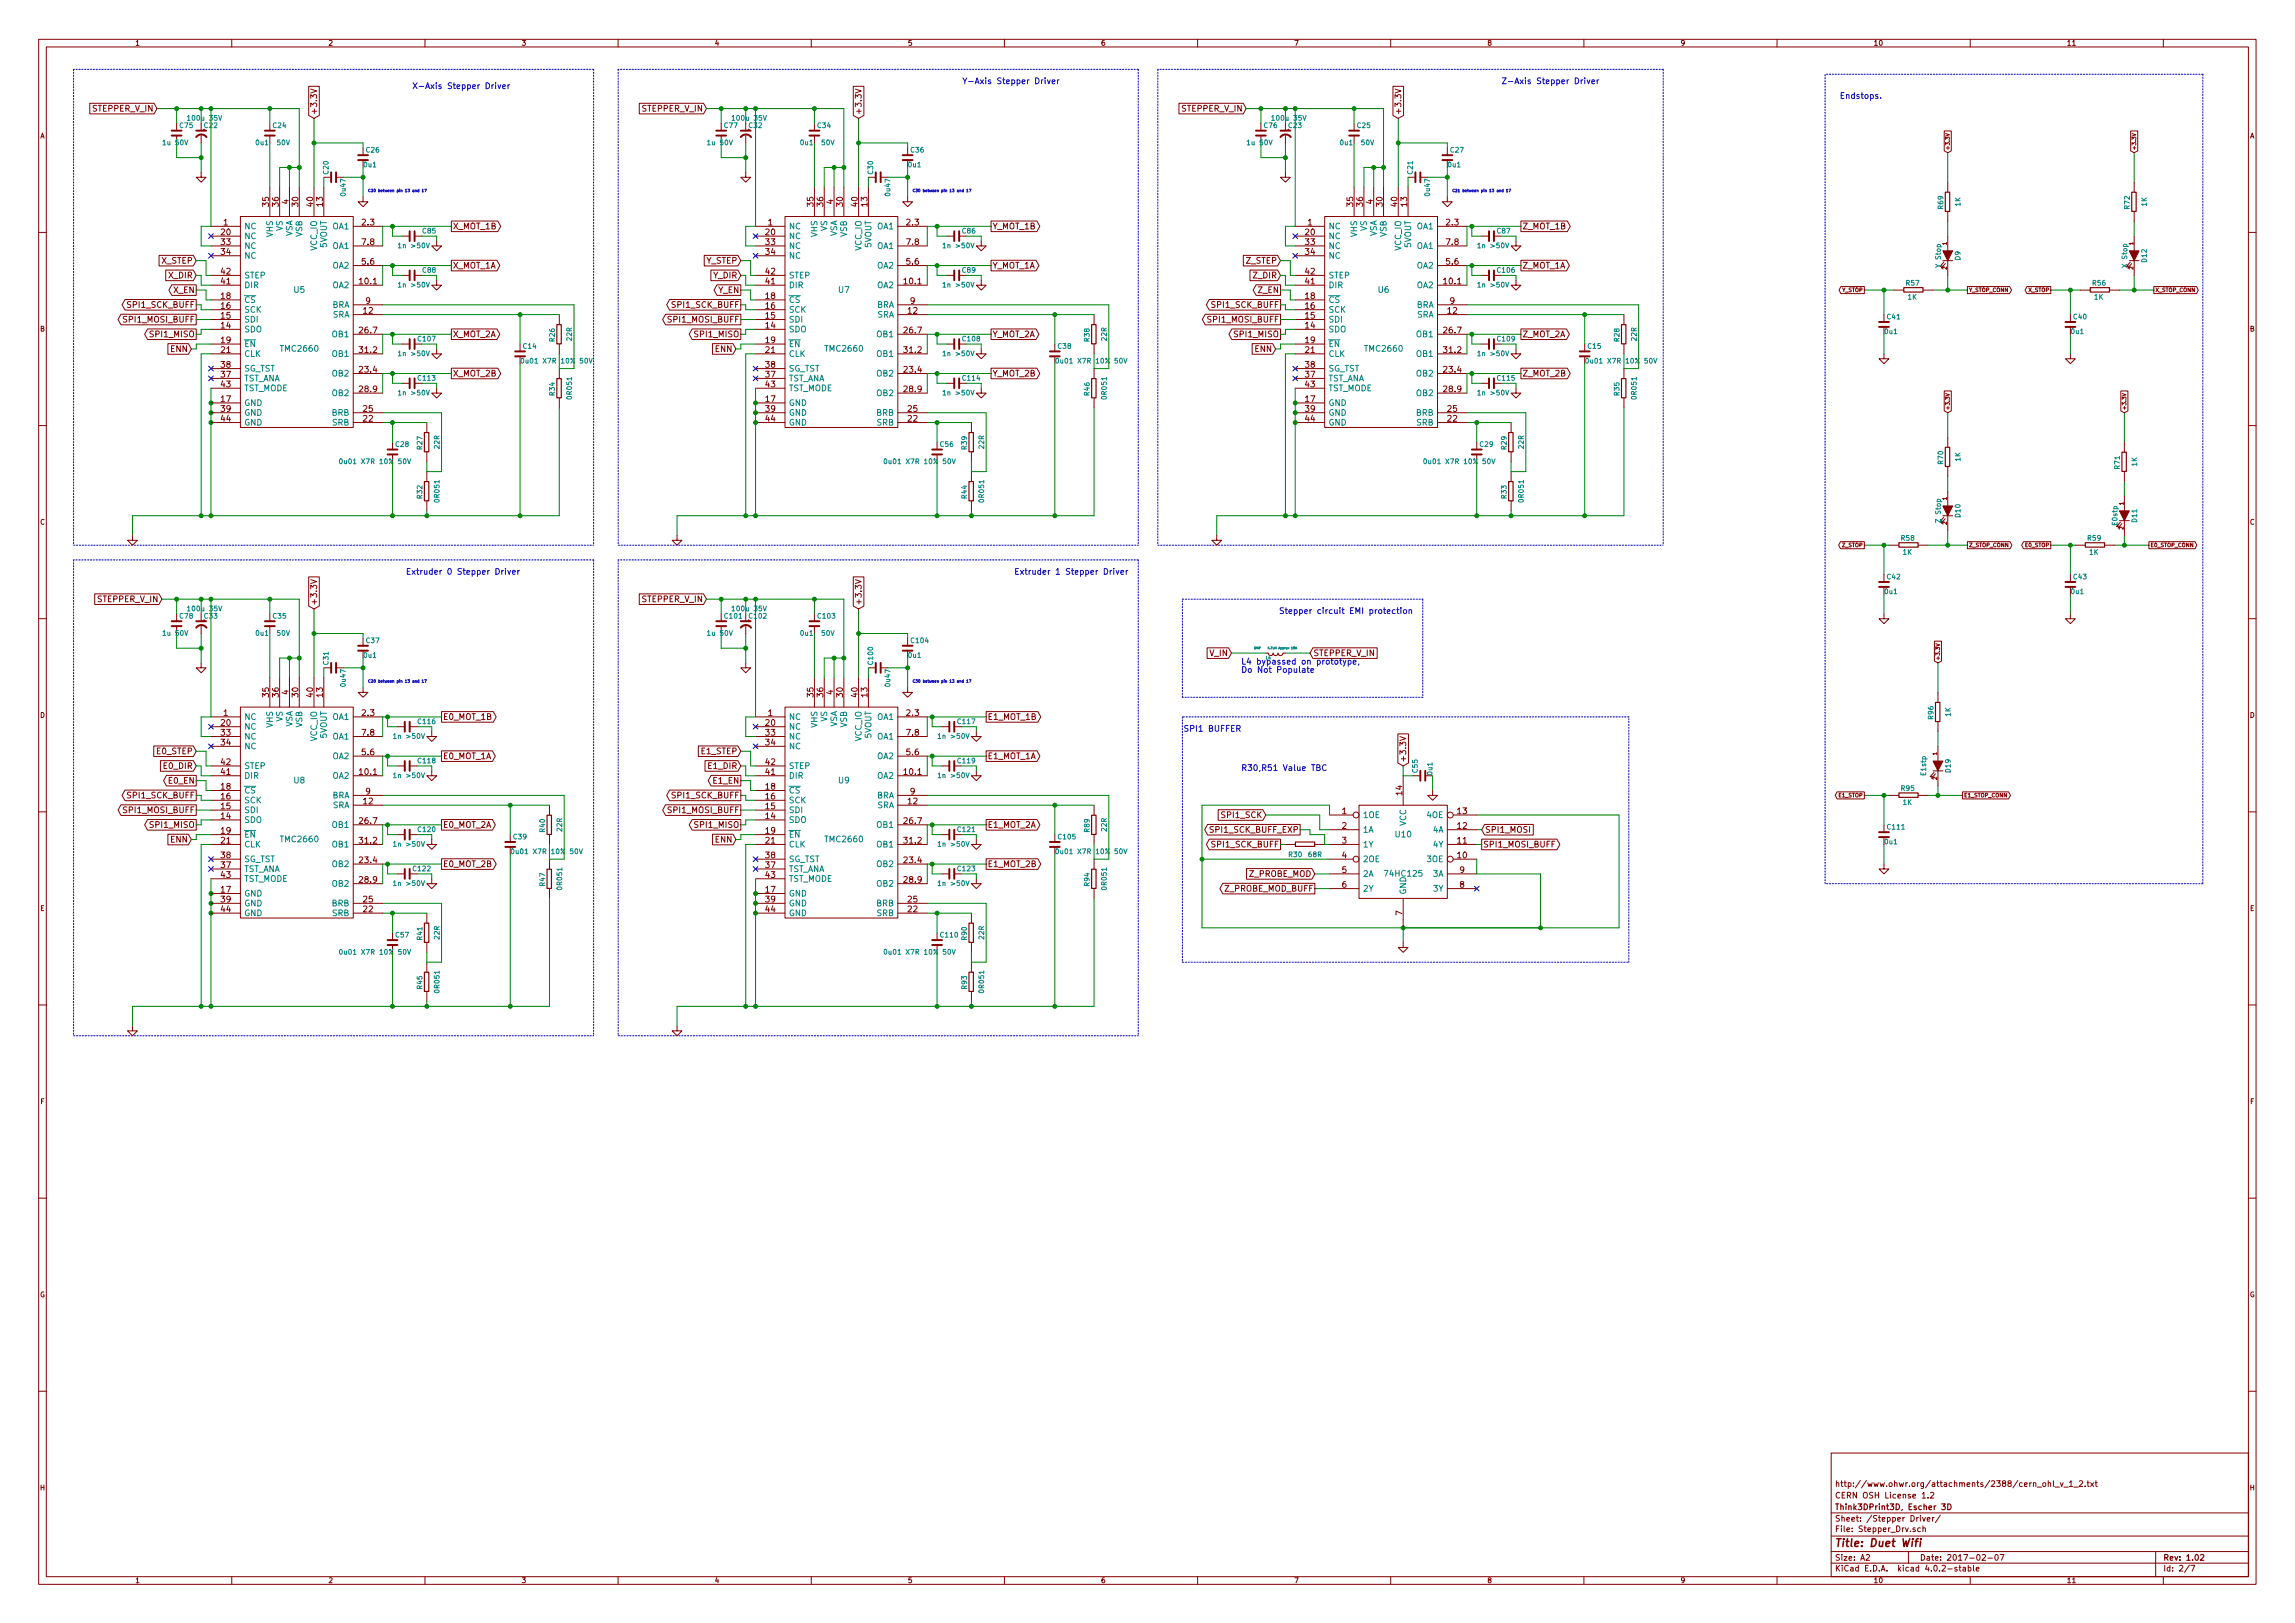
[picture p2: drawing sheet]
<svg xmlns="http://www.w3.org/2000/svg" width="594mm" height="420mm" viewBox="0 0 594 420" stroke-linecap="round" stroke-linejoin="round" font-family="sans-serif">
<defs><g id="words">
<text font-size="2.8" fill="#840000" x="475" y="400.4">Title: Duet Wifi</text>
<g font-size="2.1" fill="#0000c2">
<text x="110.3" y="23">X-Axis Stepper Driver</text>
<text x="252.5" y="21.8">Y-Axis Stepper Driver</text>
<text x="392.3" y="21.8">Z-Axis Stepper Driver</text>
<text x="476.2" y="25.6">Endstops.</text>
<text x="108.9" y="148.8">Extruder 0 Stepper Driver</text>
<text x="266.4" y="148.8">Extruder 1 Stepper Driver</text>
<text x="335.6" y="158.9">Stepper circuit EMI protection</text>
<text x="321.3" y="172">L4 bypassed on prototype,</text>
<text x="321.3" y="174.2">Do Not Populate</text>
<text x="307.5" y="189.4">SPI1 BUFFER</text>
<text x="321.3" y="199.6">R30,R51 Value TBC</text>
</g>
<g font-size="2.1" fill="#840000">
<text x="23.9" y="28.9">STEPPER_V_IN</text>
<text x="82" y="29.7" transform="rotate(-90 82 29.7)">+3.3V</text>
<text x="166.2" y="28.9">STEPPER_V_IN</text>
<text x="223" y="29.7" transform="rotate(-90 223 29.7)">+3.3V</text>
<text x="305.9" y="28.9">STEPPER_V_IN</text>
<text x="362.7" y="29.7" transform="rotate(-90 362.7 29.7)">+3.3V</text>
<text x="69.6" y="53.4" transform="rotate(-90 69.6 53.4)">35</text>
<text x="72.1" y="53.4" transform="rotate(-90 72.1 53.4)">36</text>
<text x="74.7" y="52.8" transform="rotate(-90 74.7 52.8)">4</text>
<text x="77.2" y="53.4" transform="rotate(-90 77.2 53.4)">30</text>
<text x="81" y="53.4" transform="rotate(-90 81 53.4)">40</text>
<text x="83.6" y="53.4" transform="rotate(-90 83.6 53.4)">13</text>
<text x="210.6" y="53.4" transform="rotate(-90 210.6 53.4)">35</text>
<text x="213.1" y="53.4" transform="rotate(-90 213.1 53.4)">36</text>
<text x="215.6" y="52.8" transform="rotate(-90 215.6 52.8)">4</text>
<text x="218.2" y="53.4" transform="rotate(-90 218.2 53.4)">30</text>
<text x="222" y="53.4" transform="rotate(-90 222 53.4)">40</text>
<text x="224.5" y="53.4" transform="rotate(-90 224.5 53.4)">13</text>
<text x="350.3" y="53.4" transform="rotate(-90 350.3 53.4)">35</text>
<text x="352.8" y="53.4" transform="rotate(-90 352.8 53.4)">36</text>
<text x="355.3" y="52.8" transform="rotate(-90 355.3 52.8)">4</text>
<text x="357.9" y="53.4" transform="rotate(-90 357.9 53.4)">30</text>
<text x="361.7" y="53.4" transform="rotate(-90 361.7 53.4)">40</text>
<text x="364.2" y="53.4" transform="rotate(-90 364.2 53.4)">13</text>
<text x="57.8" y="58.3">1</text>
<text x="93.8" y="58.3">2.3</text>
<text x="117.2" y="59.4">X_MOT_1B</text>
<text x="198.8" y="58.3">1</text>
<text x="234.7" y="58.3">2.3</text>
<text x="256.9" y="59.4">Y_MOT_1B</text>
<text x="338.5" y="58.3">1</text>
<text x="374.4" y="58.3">2.3</text>
<text x="394.1" y="59.4">Z_MOT_1B</text>
<text x="57.3" y="60.9">20</text>
<text x="57.3" y="63.4">33</text>
<text x="57.3" y="66">34</text>
<text x="93.8" y="63.4">7.8</text>
<text x="198.2" y="60.9">20</text>
<text x="198.2" y="63.4">33</text>
<text x="198.2" y="66">34</text>
<text x="234.7" y="63.4">7.8</text>
<text x="337.9" y="60.9">20</text>
<text x="337.9" y="63.4">33</text>
<text x="337.9" y="66">34</text>
<text x="374.4" y="63.4">7.8</text>
<text x="41.8" y="68.2">X_STEP</text>
<text x="57.3" y="71">42</text>
<text x="93.8" y="68.5">5.6</text>
<text x="117.2" y="69.5">X_MOT_1A</text>
<text x="182.7" y="68.2">Y_STEP</text>
<text x="198.2" y="71">42</text>
<text x="234.7" y="68.5">5.6</text>
<text x="256.9" y="69.5">Y_MOT_1A</text>
<text x="322.5" y="68.2">Z_STEP</text>
<text x="337.9" y="71">42</text>
<text x="374.4" y="68.5">5.6</text>
<text x="394.1" y="69.5">Z_MOT_1A</text>
<text x="43.6" y="72.1">X_DIR</text>
<text x="44.9" y="75.9">X_EN</text>
<text x="57.3" y="73.6">41</text>
<text x="57.3" y="77.4">18</text>
<text x="93.2" y="73.6">10.1</text>
<text x="184.6" y="72.1">Y_DIR</text>
<text x="185.8" y="75.9">Y_EN</text>
<text x="198.2" y="73.6">41</text>
<text x="198.2" y="77.4">18</text>
<text x="234.2" y="73.6">10.1</text>
<text x="324.4" y="72.1">Z_DIR</text>
<text x="325.6" y="75.9">Z_EN</text>
<text x="337.9" y="73.6">41</text>
<text x="337.9" y="77.4">18</text>
<text x="373.9" y="73.6">10.1</text>
<text x="32.4" y="83.5">SPI1_MOSI_BUFF</text>
<text x="33.3" y="79.7">SPI1_SCK_BUFF</text>
<text x="57.3" y="82.5">15</text>
<text x="57.3" y="79.9">16</text>
<text x="94.1" y="81.2">12</text>
<text x="94.7" y="78.7">9</text>
<text x="173.3" y="83.5">SPI1_MOSI_BUFF</text>
<text x="174.3" y="79.7">SPI1_SCK_BUFF</text>
<text x="198.2" y="82.5">15</text>
<text x="198.2" y="79.9">16</text>
<text x="235.1" y="81.2">12</text>
<text x="235.6" y="78.7">9</text>
<text x="313" y="83.5">SPI1_MOSI_BUFF</text>
<text x="314" y="79.7">SPI1_SCK_BUFF</text>
<text x="337.9" y="82.5">15</text>
<text x="337.9" y="79.9">16</text>
<text x="374.8" y="81.2">12</text>
<text x="375.3" y="78.7">9</text>
<text x="39.2" y="87.3">SPI1_MISO</text>
<text x="57.3" y="85">14</text>
<text x="57.3" y="88.8">19</text>
<text x="93.2" y="86.3">26.7</text>
<text x="117.2" y="87.3">X_MOT_2A</text>
<text x="180.2" y="87.3">SPI1_MISO</text>
<text x="198.2" y="85">14</text>
<text x="198.2" y="88.8">19</text>
<text x="234.2" y="86.3">26.7</text>
<text x="256.9" y="87.3">Y_MOT_2A</text>
<text x="319.9" y="87.3">SPI1_MISO</text>
<text x="337.9" y="85">14</text>
<text x="337.9" y="88.8">19</text>
<text x="373.9" y="86.3">26.7</text>
<text x="394.1" y="87.3">Z_MOT_2A</text>
<text x="44.1" y="91.1">ENN</text>
<text x="57.3" y="91.4">21</text>
<text x="57.3" y="95.2">38</text>
<text x="93.2" y="91.4">31.2</text>
<text x="185.1" y="91.1">ENN</text>
<text x="198.2" y="91.4">21</text>
<text x="198.2" y="95.2">38</text>
<text x="234.2" y="91.4">31.2</text>
<text x="324.8" y="91.1">ENN</text>
<text x="337.9" y="91.4">21</text>
<text x="337.9" y="95.2">38</text>
<text x="373.9" y="91.4">31.2</text>
<text x="57.3" y="100.2">43</text>
<text x="57.3" y="97.7">37</text>
<text x="93.2" y="96.4">23.4</text>
<text x="93.2" y="101.5">28.9</text>
<text x="117.2" y="97.5">X_MOT_2B</text>
<text x="198.2" y="100.2">43</text>
<text x="198.2" y="97.7">37</text>
<text x="234.2" y="96.4">23.4</text>
<text x="234.2" y="101.5">28.9</text>
<text x="256.9" y="97.5">Y_MOT_2B</text>
<text x="337.9" y="100.2">43</text>
<text x="337.9" y="97.7">37</text>
<text x="373.9" y="96.4">23.4</text>
<text x="373.9" y="101.5">28.9</text>
<text x="394.1" y="97.5">Z_MOT_2B</text>
<text x="57.3" y="104.1">17</text>
<text x="57.3" y="106.6">39</text>
<text x="94.1" y="106.6">25</text>
<text x="198.2" y="104.1">17</text>
<text x="198.2" y="106.6">39</text>
<text x="235.1" y="106.6">25</text>
<text x="337.9" y="104.1">17</text>
<text x="337.9" y="106.6">39</text>
<text x="374.8" y="106.6">25</text>
<text x="57.3" y="109.1">44</text>
<text x="94.1" y="109.1">22</text>
<text x="198.2" y="109.1">44</text>
<text x="235.1" y="109.1">22</text>
<text x="337.9" y="109.1">44</text>
<text x="374.8" y="109.1">22</text>
<text x="25.2" y="155.9">STEPPER_V_IN</text>
<text x="166.2" y="155.9">STEPPER_V_IN</text>
<text x="82" y="156.7" transform="rotate(-90 82 156.7)">+3.3V</text>
<text x="223" y="156.7" transform="rotate(-90 223 156.7)">+3.3V</text>
<text x="313.1" y="169.8">V_IN</text>
<text x="340" y="169.8">STEPPER_V_IN</text>
<text x="74.7" y="179.8" transform="rotate(-90 74.7 179.8)">4</text>
<text x="215.6" y="179.8" transform="rotate(-90 215.6 179.8)">4</text>
<text x="57.8" y="185.3">1</text>
<text x="69.6" y="180.4" transform="rotate(-90 69.6 180.4)">35</text>
<text x="72.1" y="180.4" transform="rotate(-90 72.1 180.4)">36</text>
<text x="77.2" y="180.4" transform="rotate(-90 77.2 180.4)">30</text>
<text x="81" y="180.4" transform="rotate(-90 81 180.4)">40</text>
<text x="83.6" y="180.4" transform="rotate(-90 83.6 180.4)">13</text>
<text x="93.8" y="185.3">2.3</text>
<text x="198.8" y="185.3">1</text>
<text x="210.6" y="180.4" transform="rotate(-90 210.6 180.4)">35</text>
<text x="213.1" y="180.4" transform="rotate(-90 213.1 180.4)">36</text>
<text x="218.2" y="180.4" transform="rotate(-90 218.2 180.4)">30</text>
<text x="222" y="180.4" transform="rotate(-90 222 180.4)">40</text>
<text x="224.5" y="180.4" transform="rotate(-90 224.5 180.4)">13</text>
<text x="234.7" y="185.3">2.3</text>
<text x="57.3" y="187.9">20</text>
<text x="57.3" y="190.4">33</text>
<text x="93.8" y="190.4">7.8</text>
<text x="114.7" y="186.4">E0_MOT_1B</text>
<text x="198.2" y="187.9">20</text>
<text x="198.2" y="190.4">33</text>
<text x="234.7" y="190.4">7.8</text>
<text x="255.7" y="186.4">E1_MOT_1B</text>
<text x="40.6" y="195.2">E0_STEP</text>
<text x="57.3" y="193">34</text>
<text x="93.8" y="195.5">5.6</text>
<text x="114.7" y="196.5">E0_MOT_1A</text>
<text x="181.5" y="195.2">E1_STEP</text>
<text x="198.2" y="193">34</text>
<text x="234.7" y="195.5">5.6</text>
<text x="255.7" y="196.5">E1_MOT_1A</text>
<text x="364" y="197.4" transform="rotate(-90 364 197.4)">+3.3V</text>
<text x="42.4" y="199.1">E0_DIR</text>
<text x="43.7" y="202.9">E0_EN</text>
<text x="57.3" y="200.6">41</text>
<text x="57.3" y="198">42</text>
<text x="93.2" y="200.6">10.1</text>
<text x="183.4" y="199.1">E1_DIR</text>
<text x="184.6" y="202.9">E1_EN</text>
<text x="198.2" y="200.6">41</text>
<text x="198.2" y="198">42</text>
<text x="234.2" y="200.6">10.1</text>
<text x="33.3" y="206.7">SPI1_SCK_BUFF</text>
<text x="57.3" y="209.5">15</text>
<text x="57.3" y="206.9">16</text>
<text x="57.3" y="204.4">18</text>
<text x="94.1" y="208.2">12</text>
<text x="94.7" y="205.7">9</text>
<text x="174.3" y="206.7">SPI1_SCK_BUFF</text>
<text x="198.2" y="209.5">15</text>
<text x="198.2" y="206.9">16</text>
<text x="198.2" y="204.4">18</text>
<text x="235.1" y="208.2">12</text>
<text x="235.6" y="205.7">9</text>
<text x="363" y="205.8" transform="rotate(-90 363 205.8)">14</text>
<text x="32.4" y="210.5">SPI1_MOSI_BUFF</text>
<text x="39.2" y="214.3">SPI1_MISO</text>
<text x="57.3" y="212">14</text>
<text x="57.3" y="215.8">19</text>
<text x="93.2" y="213.3">26.7</text>
<text x="114.7" y="214.3">E0_MOT_2A</text>
<text x="173.3" y="210.5">SPI1_MOSI_BUFF</text>
<text x="180.2" y="214.3">SPI1_MISO</text>
<text x="198.2" y="212">14</text>
<text x="198.2" y="215.8">19</text>
<text x="234.2" y="213.3">26.7</text>
<text x="255.7" y="214.3">E1_MOT_2A</text>
<text x="313.6" y="215.6">SPI1_SCK_BUFF_EXP</text>
<text x="316.5" y="211.8">SPI1_SCK</text>
<text x="347.4" y="210.7">1</text>
<text x="347.4" y="214.5">2</text>
<text x="377.3" y="214.5">12</text>
<text x="377.3" y="210.7">13</text>
<text x="384.5" y="215.6">SPI1_MOSI</text>
<text x="44.1" y="218.1">ENN</text>
<text x="57.3" y="218.4">21</text>
<text x="93.2" y="218.4">31.2</text>
<text x="185.1" y="218.1">ENN</text>
<text x="198.2" y="218.4">21</text>
<text x="234.2" y="218.4">31.2</text>
<text x="314" y="219.4">SPI1_SCK_BUFF</text>
<text x="347.4" y="218.4">3</text>
<text x="377.3" y="218.4">11</text>
<text x="383.9" y="219.4">SPI1_MOSI_BUFF</text>
<text x="57.3" y="227.2">43</text>
<text x="57.3" y="224.7">37</text>
<text x="57.3" y="222.2">38</text>
<text x="93.2" y="223.4">23.4</text>
<text x="114.7" y="224.5">E0_MOT_2B</text>
<text x="198.2" y="227.2">43</text>
<text x="198.2" y="224.7">37</text>
<text x="198.2" y="222.2">38</text>
<text x="234.2" y="223.4">23.4</text>
<text x="255.7" y="224.5">E1_MOT_2B</text>
<text x="323.3" y="227">Z_PROBE_MOD</text>
<text x="347.4" y="222.2">4</text>
<text x="347.4" y="226">5</text>
<text x="377.3" y="222.2">10</text>
<text x="377.9" y="226">9</text>
<text x="57.3" y="231.1">17</text>
<text x="57.3" y="233.6">39</text>
<text x="93.2" y="228.5">28.9</text>
<text x="94.1" y="233.6">25</text>
<text x="198.2" y="231.1">17</text>
<text x="198.2" y="233.6">39</text>
<text x="234.2" y="228.5">28.9</text>
<text x="235.1" y="233.6">25</text>
<text x="317" y="230.8">Z_PROBE_MOD_BUFF</text>
<text x="347.4" y="229.8">6</text>
<text x="377.9" y="229.8">8</text>
<text x="57.3" y="236.1">44</text>
<text x="94.1" y="236.1">22</text>
<text x="198.2" y="236.1">44</text>
<text x="235.1" y="236.1">22</text>
<text x="363" y="237" transform="rotate(-90 363 237)">7</text>
<text x="475" y="387.9">CERN OSH License 1.2</text>
<text x="475" y="384.9">http://www.ohwr.org/attachments/2388/cern_ohl_v_1_2.txt</text>
<text x="475" y="393.9">Sheet: /Stepper Driver/</text>
<text x="475" y="390.9">Think3DPrint3D, Escher 3D</text>
<text x="475" y="396.6">File: Stepper_Drv.sch</text>
<text x="475" y="406.8">KiCad E.D.A. kicad 4.0.2-stable</text>
<text x="475" y="404">Size: A2</text>
<text x="497" y="404">Date: 2017-02-07</text>
<text x="560" y="404">Rev: 1.02</text>
<text x="560" y="406.8">Id: 2/7</text>
</g>
<g font-size="2.1" fill="#008484">
<text x="63.2" y="59.4">NC</text>
<text x="73.2" y="59.9" transform="rotate(-90 73.2 59.9)">VS</text>
<text x="86.1" y="59.4">OA1</text>
<text x="204.2" y="59.4">NC</text>
<text x="214.1" y="59.9" transform="rotate(-90 214.1 59.9)">VS</text>
<text x="227" y="59.4">OA1</text>
<text x="343.9" y="59.4">NC</text>
<text x="353.8" y="59.9" transform="rotate(-90 353.8 59.9)">VS</text>
<text x="366.7" y="59.4">OA1</text>
<text x="63.2" y="61.9">NC</text>
<text x="63.2" y="64.4">NC</text>
<text x="70.6" y="61.4" transform="rotate(-90 70.6 61.4)">VHS</text>
<text x="75.7" y="61.4" transform="rotate(-90 75.7 61.4)">VSA</text>
<text x="78.2" y="61.4" transform="rotate(-90 78.2 61.4)">VSB</text>
<text x="82" y="65" transform="rotate(-90 82 65)">VCC_IO</text>
<text x="84.6" y="64.2" transform="rotate(-90 84.6 64.2)">5VOUT</text>
<text x="86.1" y="64.4">OA1</text>
<text x="204.2" y="61.9">NC</text>
<text x="204.2" y="64.4">NC</text>
<text x="211.6" y="61.4" transform="rotate(-90 211.6 61.4)">VHS</text>
<text x="216.7" y="61.4" transform="rotate(-90 216.7 61.4)">VSA</text>
<text x="219.2" y="61.4" transform="rotate(-90 219.2 61.4)">VSB</text>
<text x="223" y="65" transform="rotate(-90 223 65)">VCC_IO</text>
<text x="225.6" y="64.2" transform="rotate(-90 225.6 64.2)">5VOUT</text>
<text x="227" y="64.4">OA1</text>
<text x="343.9" y="61.9">NC</text>
<text x="343.9" y="64.4">NC</text>
<text x="351.3" y="61.4" transform="rotate(-90 351.3 61.4)">VHS</text>
<text x="356.4" y="61.4" transform="rotate(-90 356.4 61.4)">VSA</text>
<text x="358.9" y="61.4" transform="rotate(-90 358.9 61.4)">VSB</text>
<text x="362.7" y="65" transform="rotate(-90 362.7 65)">VCC_IO</text>
<text x="365.3" y="64.2" transform="rotate(-90 365.3 64.2)">5VOUT</text>
<text x="366.7" y="64.4">OA1</text>
<text x="63.2" y="67">NC</text>
<text x="86.1" y="69.5">OA2</text>
<text x="204.2" y="67">NC</text>
<text x="227" y="69.5">OA2</text>
<text x="343.9" y="67">NC</text>
<text x="366.7" y="69.5">OA2</text>
<text x="63.2" y="74.6">DIR</text>
<text x="63.2" y="72.1">STEP</text>
<text x="76.1" y="75.8">U5</text>
<text x="86.1" y="74.6">OA2</text>
<text x="204.2" y="74.6">DIR</text>
<text x="204.2" y="72.1">STEP</text>
<text x="217.1" y="75.8">U7</text>
<text x="227" y="74.6">OA2</text>
<text x="343.9" y="74.6">DIR</text>
<text x="343.9" y="72.1">STEP</text>
<text x="356.8" y="75.8">U6</text>
<text x="366.7" y="74.6">OA2</text>
<text x="63.2" y="83.5">SDI</text>
<text x="63.2" y="80.9">SCK</text>
<text x="63.2" y="78.4">CS</text>
<text x="85.8" y="79.7">BRA</text>
<text x="86" y="82.2">SRA</text>
<text x="204.2" y="83.5">SDI</text>
<text x="204.2" y="80.9">SCK</text>
<text x="204.2" y="78.4">CS</text>
<text x="226.8" y="79.7">BRA</text>
<text x="226.9" y="82.2">SRA</text>
<text x="343.9" y="83.5">SDI</text>
<text x="343.9" y="80.9">SCK</text>
<text x="343.9" y="78.4">CS</text>
<text x="366.5" y="79.7">BRA</text>
<text x="366.6" y="82.2">SRA</text>
<text x="63.2" y="86">SDO</text>
<text x="63.2" y="89.8">EN</text>
<text x="86.1" y="87.3">OB1</text>
<text x="204.2" y="86">SDO</text>
<text x="204.2" y="89.8">EN</text>
<text x="227" y="87.3">OB1</text>
<text x="343.9" y="86">SDO</text>
<text x="343.9" y="89.8">EN</text>
<text x="366.7" y="87.3">OB1</text>
<text x="63.2" y="92.4">CLK</text>
<text x="72.8" y="91">TMC2660</text>
<text x="86.1" y="92.4">OB1</text>
<text x="204.2" y="92.4">CLK</text>
<text x="213.8" y="91">TMC2660</text>
<text x="227" y="92.4">OB1</text>
<text x="343.9" y="92.4">CLK</text>
<text x="353.5" y="91">TMC2660</text>
<text x="366.7" y="92.4">OB1</text>
<text x="63.2" y="101.3">TST_MODE</text>
<text x="63.2" y="98.7">TST_ANA</text>
<text x="63.2" y="96.2">SG_TST</text>
<text x="86.1" y="97.5">OB2</text>
<text x="204.2" y="101.3">TST_MODE</text>
<text x="204.2" y="98.7">TST_ANA</text>
<text x="204.2" y="96.2">SG_TST</text>
<text x="227" y="97.5">OB2</text>
<text x="343.9" y="101.3">TST_MODE</text>
<text x="343.9" y="98.7">TST_ANA</text>
<text x="343.9" y="96.2">SG_TST</text>
<text x="366.7" y="97.5">OB2</text>
<text x="63.2" y="105.1">GND</text>
<text x="63.2" y="107.6">GND</text>
<text x="85.8" y="107.6">BRB</text>
<text x="86.1" y="102.5">OB2</text>
<text x="204.2" y="105.1">GND</text>
<text x="204.2" y="107.6">GND</text>
<text x="226.8" y="107.6">BRB</text>
<text x="227" y="102.5">OB2</text>
<text x="343.9" y="105.1">GND</text>
<text x="343.9" y="107.6">GND</text>
<text x="366.5" y="107.6">BRB</text>
<text x="366.7" y="102.5">OB2</text>
<text x="63.2" y="110.2">GND</text>
<text x="86" y="110.2">SRB</text>
<text x="204.2" y="110.2">GND</text>
<text x="226.9" y="110.2">SRB</text>
<text x="343.9" y="110.2">GND</text>
<text x="366.6" y="110.2">SRB</text>
<text x="63.2" y="186.4">NC</text>
<text x="63.2" y="188.9">NC</text>
<text x="63.2" y="191.4">NC</text>
<text x="70.6" y="188.4" transform="rotate(-90 70.6 188.4)">VHS</text>
<text x="73.2" y="186.9" transform="rotate(-90 73.2 186.9)">VS</text>
<text x="75.7" y="188.4" transform="rotate(-90 75.7 188.4)">VSA</text>
<text x="78.2" y="188.4" transform="rotate(-90 78.2 188.4)">VSB</text>
<text x="82" y="192" transform="rotate(-90 82 192)">VCC_IO</text>
<text x="84.6" y="191.2" transform="rotate(-90 84.6 191.2)">5VOUT</text>
<text x="86.1" y="186.4">OA1</text>
<text x="86.1" y="191.4">OA1</text>
<text x="204.2" y="186.4">NC</text>
<text x="204.2" y="188.9">NC</text>
<text x="204.2" y="191.4">NC</text>
<text x="211.6" y="188.4" transform="rotate(-90 211.6 188.4)">VHS</text>
<text x="214.1" y="186.9" transform="rotate(-90 214.1 186.9)">VS</text>
<text x="216.7" y="188.4" transform="rotate(-90 216.7 188.4)">VSA</text>
<text x="219.2" y="188.4" transform="rotate(-90 219.2 188.4)">VSB</text>
<text x="223" y="192" transform="rotate(-90 223 192)">VCC_IO</text>
<text x="225.6" y="191.2" transform="rotate(-90 225.6 191.2)">5VOUT</text>
<text x="227" y="186.4">OA1</text>
<text x="227" y="191.4">OA1</text>
<text x="63.2" y="194">NC</text>
<text x="86.1" y="196.5">OA2</text>
<text x="204.2" y="194">NC</text>
<text x="227" y="196.5">OA2</text>
<text x="63.2" y="201.6">DIR</text>
<text x="63.2" y="199.1">STEP</text>
<text x="76.1" y="202.8">U8</text>
<text x="86.1" y="201.6">OA2</text>
<text x="204.2" y="201.6">DIR</text>
<text x="204.2" y="199.1">STEP</text>
<text x="217.1" y="202.8">U9</text>
<text x="227" y="201.6">OA2</text>
<text x="63.2" y="207.9">SCK</text>
<text x="63.2" y="205.4">CS</text>
<text x="85.8" y="206.7">BRA</text>
<text x="86" y="209.2">SRA</text>
<text x="204.2" y="207.9">SCK</text>
<text x="204.2" y="205.4">CS</text>
<text x="226.8" y="206.7">BRA</text>
<text x="226.9" y="209.2">SRA</text>
<text x="63.2" y="213">SDO</text>
<text x="63.2" y="210.5">SDI</text>
<text x="86.1" y="214.3">OB1</text>
<text x="204.2" y="213">SDO</text>
<text x="204.2" y="210.5">SDI</text>
<text x="227" y="214.3">OB1</text>
<text x="352.8" y="211.8">1OE</text>
<text x="352.8" y="215.6">1A</text>
<text x="364" y="213.9" transform="rotate(-90 364 213.9)">VCC</text>
<text x="369.4" y="211.8">4OE</text>
<text x="370.9" y="215.6">4A</text>
<text x="63.2" y="219.4">CLK</text>
<text x="63.2" y="216.8">EN</text>
<text x="72.8" y="218">TMC2660</text>
<text x="86.1" y="219.4">OB1</text>
<text x="204.2" y="219.4">CLK</text>
<text x="204.2" y="216.8">EN</text>
<text x="213.8" y="218">TMC2660</text>
<text x="227" y="219.4">OB1</text>
<text x="352.8" y="219.4">1Y</text>
<text x="361.3" y="216.8">U10</text>
<text x="371" y="219.4">4Y</text>
<text x="63.2" y="225.7">TST_ANA</text>
<text x="63.2" y="223.2">SG_TST</text>
<text x="86.1" y="224.5">OB2</text>
<text x="204.2" y="225.7">TST_ANA</text>
<text x="204.2" y="223.2">SG_TST</text>
<text x="227" y="224.5">OB2</text>
<text x="352.8" y="223.2">2OE</text>
<text x="352.8" y="227">2A</text>
<text x="358.7" y="226.9">74HC125</text>
<text x="369.4" y="223.2">3OE</text>
<text x="370.9" y="227">3A</text>
<text x="63.2" y="228.3">TST_MODE</text>
<text x="63.2" y="232.1">GND</text>
<text x="86.1" y="229.5">OB2</text>
<text x="204.2" y="228.3">TST_MODE</text>
<text x="204.2" y="232.1">GND</text>
<text x="227" y="229.5">OB2</text>
<text x="352.8" y="230.8">2Y</text>
<text x="364" y="231.6" transform="rotate(-90 364 231.6)">GND</text>
<text x="371" y="230.8">3Y</text>
<text x="63.2" y="237.2">GND</text>
<text x="63.2" y="234.6">GND</text>
<text x="85.8" y="234.6">BRB</text>
<text x="86" y="237.2">SRB</text>
<text x="204.2" y="237.2">GND</text>
<text x="204.2" y="234.6">GND</text>
<text x="226.8" y="234.6">BRB</text>
<text x="226.9" y="237.2">SRB</text>
</g>
<g font-size="1.8" fill="#840000">
<text x="35" y="11.8">1</text>
<text x="85" y="11.8">2</text>
<text x="135" y="11.8">3</text>
<text x="185" y="11.8">4</text>
<text x="235" y="11.8">5</text>
<text x="285" y="11.8">6</text>
<text x="335" y="11.8">7</text>
<text x="385" y="11.8">8</text>
<text x="435" y="11.8">9</text>
<text x="485" y="11.8">10</text>
<text x="535" y="11.8">11</text>
<text x="10.4" y="35.8">A</text>
<text x="582.4" y="35.8">A</text>
<text x="10.4" y="85.8">B</text>
<text x="582.4" y="85.8">B</text>
<text x="10.4" y="135.8">C</text>
<text x="582.4" y="135.8">C</text>
<text x="10.4" y="185.8">D</text>
<text x="582.4" y="185.8">D</text>
<text x="10.4" y="235.8">E</text>
<text x="582.4" y="235.8">E</text>
<text x="10.5" y="285.8">F</text>
<text x="582.5" y="285.8">F</text>
<text x="10.3" y="335.8">G</text>
<text x="582.3" y="335.8">G</text>
<text x="10.4" y="385.8">H</text>
<text x="582.4" y="385.8">H</text>
<text x="35" y="409.8">1</text>
<text x="85" y="409.8">2</text>
<text x="135" y="409.8">3</text>
<text x="185" y="409.8">4</text>
<text x="235" y="409.8">5</text>
<text x="285" y="409.8">6</text>
<text x="335" y="409.8">7</text>
<text x="385" y="409.8">8</text>
<text x="435" y="409.8">9</text>
<text x="485" y="409.8">10</text>
<text x="535" y="409.8">11</text>
</g>
<g font-size="1.8" fill="#008484">
<text x="46.6" y="33.1">C75</text>
<text x="49.1" y="31.2">100u 35V</text>
<text x="52.9" y="33.1">C22</text>
<text x="70.7" y="33.1">C24</text>
<text x="187.6" y="33.1">C77</text>
<text x="190" y="31.2">100u 35V</text>
<text x="193.9" y="33.1">C32</text>
<text x="211.7" y="33.1">C34</text>
<text x="327.3" y="33.1">C76</text>
<text x="329.7" y="31.2">100u 35V</text>
<text x="333.6" y="33.1">C23</text>
<text x="351.4" y="33.1">C25</text>
<text x="42.5" y="37.6">1u 50V</text>
<text x="67" y="37.6">0u1 50V</text>
<text x="94.8" y="39.5">C26</text>
<text x="183.5" y="37.6">1u 50V</text>
<text x="207.9" y="37.6">0u1 50V</text>
<text x="235.8" y="39.5">C36</text>
<text x="323.2" y="37.6">1u 50V</text>
<text x="347.6" y="37.6">0u1 50V</text>
<text x="375.5" y="39.5">C27</text>
<text x="85" y="45" transform="rotate(-90 85 45)">C20</text>
<text x="94.2" y="43.3">0u1</text>
<text x="226" y="45" transform="rotate(-90 226 45)">C30</text>
<text x="235.2" y="43.3">0u1</text>
<text x="365.7" y="45" transform="rotate(-90 365.7 45)">C21</text>
<text x="374.9" y="43.3">0u1</text>
<text x="89.5" y="50.6" transform="rotate(-90 89.5 50.6)">0u47</text>
<text x="230.4" y="50.6" transform="rotate(-90 230.4 50.6)">0u47</text>
<text x="370.1" y="50.6" transform="rotate(-90 370.1 50.6)">0u47</text>
<text x="507.4" y="53.4" transform="rotate(-90 507.4 53.4)">1K</text>
<text x="555.7" y="53.4" transform="rotate(-90 555.7 53.4)">1K</text>
<text x="503" y="54.1" transform="rotate(-90 503 54.1)">R69</text>
<text x="551.3" y="54.1" transform="rotate(-90 551.3 54.1)">R72</text>
<text x="103.7" y="64.2">1n &gt;50V</text>
<text x="109.4" y="60.4">C85</text>
<text x="244.7" y="64.2">1n &gt;50V</text>
<text x="249.1" y="60.4">C86</text>
<text x="383.1" y="64.2">1n &gt;50V</text>
<text x="387.6" y="60.4">C87</text>
<text x="109.4" y="70.6">C88</text>
<text x="249.1" y="70.6">C89</text>
<text x="387.7" y="70.6">C106</text>
<text x="502.4" y="69" transform="rotate(-90 502.4 69)">Y Stop</text>
<text x="507.4" y="67.3" transform="rotate(-90 507.4 67.3)">D9</text>
<text x="550.6" y="69" transform="rotate(-90 550.6 69)">X Stop</text>
<text x="555.7" y="67.8" transform="rotate(-90 555.7 67.8)">D12</text>
<text x="103.7" y="74.4">1n &gt;50V</text>
<text x="244.7" y="74.4">1n &gt;50V</text>
<text x="383.1" y="74.4">1n &gt;50V</text>
<text x="493.5" y="73.9">R57</text>
<text x="493.9" y="77.5">1K</text>
<text x="541.7" y="73.9">R56</text>
<text x="542.1" y="77.5">1K</text>
<text x="488.5" y="82.6">C41</text>
<text x="536.8" y="82.6">C40</text>
<text x="108.3" y="88.4">C107</text>
<text x="143.6" y="88.4" transform="rotate(-90 143.6 88.4)">R26</text>
<text x="148" y="88.2" transform="rotate(-90 148 88.2)">22R</text>
<text x="249.3" y="88.4">C108</text>
<text x="282" y="88.4" transform="rotate(-90 282 88.4)">R38</text>
<text x="286.5" y="88.2" transform="rotate(-90 286.5 88.2)">22R</text>
<text x="387.7" y="88.4">C109</text>
<text x="419.2" y="88.4" transform="rotate(-90 419.2 88.4)">R28</text>
<text x="423.6" y="88.2" transform="rotate(-90 423.6 88.2)">22R</text>
<text x="487.9" y="86.5">0u1</text>
<text x="536.2" y="86.5">0u1</text>
<text x="103.7" y="92.2">1n &gt;50V</text>
<text x="135.5" y="90.3">C14</text>
<text x="136.2" y="94.1">0u01 X7R 10% 50V</text>
<text x="244.7" y="92.2">1n &gt;50V</text>
<text x="273.9" y="90.3">C38</text>
<text x="274.7" y="94.1">0u01 X7R 10% 50V</text>
<text x="383.1" y="92.2">1n &gt;50V</text>
<text x="411.1" y="90.3">C15</text>
<text x="411.8" y="94.1">0u01 X7R 10% 50V</text>
<text x="108.3" y="98.5">C113</text>
<text x="249.3" y="98.5">C114</text>
<text x="387.7" y="98.5">C115</text>
<text x="103.7" y="102.3">1n &gt;50V</text>
<text x="143.6" y="102.3" transform="rotate(-90 143.6 102.3)">R34</text>
<text x="148" y="103.1" transform="rotate(-90 148 103.1)">0R051</text>
<text x="244.7" y="102.3">1n &gt;50V</text>
<text x="282" y="102.3" transform="rotate(-90 282 102.3)">R46</text>
<text x="286.5" y="103.1" transform="rotate(-90 286.5 103.1)">0R051</text>
<text x="383.1" y="102.3">1n &gt;50V</text>
<text x="419.2" y="102.3" transform="rotate(-90 419.2 102.3)">R35</text>
<text x="423.6" y="103.1" transform="rotate(-90 423.6 103.1)">0R051</text>
<text x="102.5" y="115.7">C28</text>
<text x="109.3" y="116.3" transform="rotate(-90 109.3 116.3)">R27</text>
<text x="113.7" y="116.1" transform="rotate(-90 113.7 116.1)">22R</text>
<text x="243.4" y="115.7">C56</text>
<text x="250.3" y="116.3" transform="rotate(-90 250.3 116.3)">R39</text>
<text x="254.7" y="116.1" transform="rotate(-90 254.7 116.1)">22R</text>
<text x="383.1" y="115.7">C29</text>
<text x="390" y="116.3" transform="rotate(-90 390 116.3)">R29</text>
<text x="394.4" y="116.1" transform="rotate(-90 394.4 116.1)">22R</text>
<text x="507.4" y="119.4" transform="rotate(-90 507.4 119.4)">1K</text>
<text x="89.2" y="120.1">0u01 X7R 10% 50V</text>
<text x="230.2" y="120.1">0u01 X7R 10% 50V</text>
<text x="369.9" y="120.1">0u01 X7R 10% 50V</text>
<text x="503" y="120.1" transform="rotate(-90 503 120.1)">R70</text>
<text x="548.7" y="121.4" transform="rotate(-90 548.7 121.4)">R71</text>
<text x="553.2" y="120.7" transform="rotate(-90 553.2 120.7)">1K</text>
<text x="109.3" y="129" transform="rotate(-90 109.3 129)">R32</text>
<text x="113.7" y="129.8" transform="rotate(-90 113.7 129.8)">0R051</text>
<text x="250.3" y="129" transform="rotate(-90 250.3 129)">R44</text>
<text x="254.7" y="129.8" transform="rotate(-90 254.7 129.8)">0R051</text>
<text x="390" y="129" transform="rotate(-90 390 129)">R33</text>
<text x="394.4" y="129.8" transform="rotate(-90 394.4 129.8)">0R051</text>
<text x="502.4" y="135" transform="rotate(-90 502.4 135)">Z Stop</text>
<text x="507.4" y="133.9" transform="rotate(-90 507.4 133.9)">D10</text>
<text x="548.1" y="135.9" transform="rotate(-90 548.1 135.9)">E0stp</text>
<text x="553.2" y="135.1" transform="rotate(-90 553.2 135.1)">D11</text>
<text x="492.2" y="139.9">R58</text>
<text x="492.6" y="143.6">1K</text>
<text x="540.5" y="139.9">R59</text>
<text x="540.9" y="143.6">1K</text>
<text x="488.5" y="150">C42</text>
<text x="536.8" y="150">C43</text>
<text x="487.9" y="153.8">0u1</text>
<text x="536.2" y="153.8">0u1</text>
<text x="46.6" y="160.1">C78</text>
<text x="49.1" y="158.2">100u 35V</text>
<text x="52.9" y="160.1">C33</text>
<text x="70.7" y="160.1">C35</text>
<text x="187.7" y="160.1">C101</text>
<text x="190" y="158.2">100u 35V</text>
<text x="194" y="160.1">C102</text>
<text x="211.8" y="160.1">C103</text>
<text x="42.5" y="164.6">1u 50V</text>
<text x="67" y="164.6">0u1 50V</text>
<text x="94.8" y="166.5">C37</text>
<text x="183.5" y="164.6">1u 50V</text>
<text x="207.9" y="164.6">0u1 50V</text>
<text x="235.9" y="166.5">C104</text>
<text x="85" y="172" transform="rotate(-90 85 172)">C31</text>
<text x="94.2" y="170.3">0u1</text>
<text x="226" y="171.9" transform="rotate(-90 226 171.9)">C100</text>
<text x="235.2" y="170.3">0u1</text>
<text x="89.5" y="177.6" transform="rotate(-90 89.5 177.6)">0u47</text>
<text x="230.4" y="177.6" transform="rotate(-90 230.4 177.6)">0u47</text>
<text x="504.9" y="185.4" transform="rotate(-90 504.9 185.4)">1K</text>
<text x="102.5" y="191.2">1n &gt;50V</text>
<text x="108.3" y="187.4">C116</text>
<text x="243.4" y="191.2">1n &gt;50V</text>
<text x="248" y="187.4">C117</text>
<text x="500.5" y="186.1" transform="rotate(-90 500.5 186.1)">R96</text>
<text x="108.3" y="197.6">C118</text>
<text x="248" y="197.6">C119</text>
<text x="102.5" y="201.4">1n &gt;50V</text>
<text x="243.4" y="201.4">1n &gt;50V</text>
<text x="367" y="200" transform="rotate(-90 367 200)">C55</text>
<text x="370.8" y="200.5" transform="rotate(-90 370.8 200.5)">0u1</text>
<text x="498.6" y="200.7" transform="rotate(-90 498.6 200.7)">E1stp</text>
<text x="504.9" y="199.9" transform="rotate(-90 504.9 199.9)">D19</text>
<text x="492.2" y="204.7">R95</text>
<text x="492.6" y="208.3">1K</text>
<text x="108.3" y="215.4">C120</text>
<text x="141" y="215.4" transform="rotate(-90 141 215.4)">R40</text>
<text x="145.5" y="215.2" transform="rotate(-90 145.5 215.2)">22R</text>
<text x="248" y="215.4">C121</text>
<text x="282" y="215.4" transform="rotate(-90 282 215.4)">R89</text>
<text x="286.5" y="215.2" transform="rotate(-90 286.5 215.2)">22R</text>
<text x="488.7" y="214.7">C111</text>
<text x="102.5" y="219.2">1n &gt;50V</text>
<text x="132.9" y="217.3">C39</text>
<text x="133.7" y="221.1">0u01 X7R 10% 50V</text>
<text x="243.4" y="219.2">1n &gt;50V</text>
<text x="274" y="217.3">C105</text>
<text x="274.7" y="221.1">0u01 X7R 10% 50V</text>
<text x="333.7" y="221.9">R30</text>
<text x="338.7" y="221.9">68R</text>
<text x="487.9" y="218.5">0u1</text>
<text x="107" y="225.5">C122</text>
<text x="248" y="225.5">C123</text>
<text x="102.5" y="229.3">1n &gt;50V</text>
<text x="141" y="229.3" transform="rotate(-90 141 229.3)">R47</text>
<text x="145.5" y="230.1" transform="rotate(-90 145.5 230.1)">0R051</text>
<text x="243.4" y="229.3">1n &gt;50V</text>
<text x="282" y="229.3" transform="rotate(-90 282 229.3)">R94</text>
<text x="286.5" y="230.1" transform="rotate(-90 286.5 230.1)">0R051</text>
<text x="102.5" y="242.7">C57</text>
<text x="109.3" y="243.3" transform="rotate(-90 109.3 243.3)">R41</text>
<text x="113.7" y="243.1" transform="rotate(-90 113.7 243.1)">22R</text>
<text x="243.6" y="242.7">C110</text>
<text x="250.3" y="243.3" transform="rotate(-90 250.3 243.3)">R90</text>
<text x="254.7" y="243.1" transform="rotate(-90 254.7 243.1)">22R</text>
<text x="89.2" y="247.1">0u01 X7R 10% 50V</text>
<text x="230.2" y="247.1">0u01 X7R 10% 50V</text>
<text x="109.3" y="256" transform="rotate(-90 109.3 256)">R45</text>
<text x="113.7" y="256.8" transform="rotate(-90 113.7 256.8)">0R051</text>
<text x="250.3" y="256" transform="rotate(-90 250.3 256)">R93</text>
<text x="254.7" y="256.8" transform="rotate(-90 254.7 256.8)">0R051</text>
</g>
<g font-size="1.4" fill="#840000">
<text x="504.7" y="38.9" transform="rotate(-90 504.7 38.9)">+3.3V</text>
<text x="552.9" y="38.9" transform="rotate(-90 552.9 38.9)">+3.3V</text>
<text x="503.9" y="63.4" transform="rotate(-90 503.9 63.4)">1</text>
<text x="552.2" y="63.4" transform="rotate(-90 552.2 63.4)">1</text>
<text x="503.9" y="69.8" transform="rotate(-90 503.9 69.8)">2</text>
<text x="552.2" y="69.8" transform="rotate(-90 552.2 69.8)">2</text>
<text x="476.8" y="75.6">Y_STOP</text>
<text x="509.7" y="75.6">Y_STOP_CONN</text>
<text x="525" y="75.6">X_STOP</text>
<text x="557.9" y="75.6">X_STOP_CONN</text>
<text x="504.7" y="106.2" transform="rotate(-90 504.7 106.2)">+3.3V</text>
<text x="550.4" y="106.2" transform="rotate(-90 550.4 106.2)">+3.3V</text>
<text x="503.9" y="129.5" transform="rotate(-90 503.9 129.5)">1</text>
<text x="549.7" y="130.7" transform="rotate(-90 549.7 130.7)">1</text>
<text x="503.9" y="135.8" transform="rotate(-90 503.9 135.8)">2</text>
<text x="549.7" y="137.1" transform="rotate(-90 549.7 137.1)">2</text>
<text x="476.8" y="141.6">Z_STOP</text>
<text x="509.7" y="141.6">Z_STOP_CONN</text>
<text x="524.2" y="141.6">E0_STOP</text>
<text x="556.7" y="141.6">E0_STOP_CONN</text>
<text x="502.1" y="171" transform="rotate(-90 502.1 171)">+3.3V</text>
<text x="501.4" y="195.5" transform="rotate(-90 501.4 195.5)">1</text>
<text x="501.4" y="201.8" transform="rotate(-90 501.4 201.8)">2</text>
<text x="476" y="206.4">E1_STOP</text>
<text x="508.4" y="206.4">E1_STOP_CONN</text>
</g>
<text font-size="1.1" fill="#008484" x="327.7" y="170.7">L4</text>
<g font-size="1" fill="#0000c2">
<text x="95.2" y="49.7">C20 between pin 13 and 17</text>
<text x="236.2" y="49.7">C30 between pin 13 and 17</text>
<text x="375.9" y="49.7">C21 between pin 13 and 17</text>
<text x="95.2" y="176.7">C20 between pin 13 and 17</text>
<text x="236.2" y="176.7">C30 between pin 13 and 17</text>
</g>
<text font-size=".8" fill="#008484" x="328.1" y="168">4.7uH Approx 10A</text>
<g font-size=".7" fill="#840000">
<text x="52.6" y="33.8">+</text>
<text x="193.6" y="33.8">+</text>
<text x="333.3" y="33.8">+</text>
<text x="52.6" y="160.8">+</text>
<text x="193.6" y="160.8">+</text>
</g>
</g></defs>
<g fill="none" stroke="#840000" stroke-width=".26">
<path d="M10 10.2h574v400h-574zM12 12.2h570v396h-570zM60 10.2v2M110 10.2v2M160 10.2v2M210 10.2v2M260 10.2v2M310 10.2v2M360 10.2v2M410 10.2v2M460 10.2v2M510 10.2v2"/>
<path d="M560 10.2v2M23.2 26.7h16.7l.7 1.4-.7 1.4h-16.7zM45.7 31.9v1.9M45.7 35.1v1.9M52.1 31.9v1.9M52.1 35.1v1.9M69.8 31.9v1.9M69.8 35.1v1.9M79.9 22.3h2.8v7.6l-1.4 .7-1.4-.7zM80.4 23.1l1.6 .5-1.6 .5M94 38.3v1.9M165.5 26.7h16.6l.8 1.4-.8 1.4h-16.6z"/>
<path d="M186.7 31.9v1.9M186.7 35.1v1.9M193 31.9v1.9M193 35.1v1.9M210.8 31.9v1.9M210.8 35.1v1.9M220.9 22.3h2.7v7.6l-1.4 .7-1.3-.7zM221.4 23.1l1.5 .5-1.5 .5M234.9 38.3v1.9M305.2 26.7h16.6l.8 1.4-.8 1.4h-16.6zM326.4 31.9v1.9M326.4 35.1v1.9"/>
<path d="M332.7 31.9v1.9M332.7 35.1v1.9M350.5 31.9v1.9M350.5 35.1v1.9M360.6 22.3h2.7v7.6l-1.4 .7-1.3-.7zM361.1 23.1l1.5 .5-1.5 .5M374.6 38.3v1.9M503.3 33.9h1.8v5.2l-.9 .4-.9-.4zM503.6 34.6l1 .3-1 .3M551.5 33.9h1.9v5.2l-1 .4-.9-.4zM551.9 34.6l1 .3-1 .3M52.1 44.6v1.3h1.2l-1.2 1.3-1.3-1.3h1.3"/>
<path d="M54.6 58.6h7.6M62.2 56h29.2v54.7h-29.2zM69.8 48.4v7.6M72.4 48.4v7.6M74.9 48.4v7.6M77.5 48.4v7.6M81.3 48.4v7.6M83.8 45.9h1.9M83.8 48.4v7.6M87 45.9h1.9M91.4 58.6h7.7M94 51v1.2h1.2l-1.2 1.3-1.3-1.3h1.3"/>
<path d="M116.8 57.2h12.1l.7 1.4-.7 1.4h-12.1zM193 44.6v1.3h1.3l-1.3 1.3-1.2-1.3h1.2M195.6 58.6h7.6M203.2 56h29.2v54.7h-29.2zM210.8 48.4v7.6M213.4 48.4v7.6M215.9 48.4v7.6M218.4 48.4v7.6M222.2 48.4v7.6M224.8 45.9h1.9M224.8 48.4v7.6M228 45.9h1.9"/>
<path d="M232.4 58.6h7.6M234.9 51v1.2h1.3l-1.3 1.3-1.2-1.3h1.2M256.5 57.2h11.9l.8 1.4-.8 1.4h-11.9zM332.7 44.6v1.3h1.3l-1.3 1.3-1.2-1.3h1.2M335.3 58.6h7.6M342.9 56h29.2v54.7h-29.2zM350.5 48.4v7.6M353.1 48.4v7.6M355.6 48.4v7.6M358.1 48.4v7.6M361.9 48.4v7.6M364.5 45.9h1.9"/>
<path d="M364.5 48.4v7.6M367.7 45.9h1.9M372.1 58.6h7.6M374.6 51v1.2h1.3l-1.3 1.3-1.2-1.3h1.2M393.7 57.2h12l.8 1.4-.8 1.4h-12zM504.2 47.2v2.5M504.2 54.8v2.5M552.4 47.2v2.5M552.4 54.8v2.5M10 60.2h2M32.4 77.5h18.4v2.8h-18.4l-.8-1.4zM41.2 66.1h8.8l.8 1.4-.8 1.4h-8.8z"/>
<path d="M42.9 69.9h7.1l.8 1.4-.8 1.4h-7.1zM44.5 73.7h6.3v2.8h-6.3l-.8-1.4zM54.6 61.1h7.6M54.6 73.8h7.6M54.6 71.3h7.6M54.6 63.7h7.6M54.6 66.2h7.6M54.6 77.6h7.6M62.2 68.7h.1M91.4 78.9h7.7M91.4 73.8h7.7M91.4 63.7h7.7"/>
<path d="M91.4 68.7h7.7M104.1 61.1h1.9M104.1 71.3h1.9M107.3 61.1h1.9M107.3 71.3h1.9M113 62.4v1.3h1.3l-1.3 1.2-1.2-1.2h1.2M113 72.6v1.2h1.3l-1.3 1.3-1.2-1.3h1.2M116.8 67.4h11.8l.8 1.3-.8 1.4h-11.8zM173.3 77.5h18.5v2.8h-18.5l-.7-1.4zM182.3 66.1h8.7l.8 1.4-.8 1.4h-8.7zM184 69.9h7l.8 1.4-.8 1.4h-7zM185.6 73.7h6.2v2.8h-6.2l-.8-1.4z"/>
<path d="M195.6 61.1h7.6M195.6 73.8h7.6M195.6 71.3h7.6M195.6 63.7h7.6M195.6 66.2h7.6M195.6 77.6h7.6M203.2 68.7h.1M232.4 78.9h7.6M232.4 73.8h7.6M232.4 63.7h7.6M232.4 68.7h7.6M245.1 61.1h1.9"/>
<path d="M245.1 71.3h1.9M248.3 61.1h1.9M248.3 71.3h1.9M254 62.4v1.3h1.3l-1.3 1.2-1.3-1.2h1.3M254 72.6v1.2h1.3l-1.3 1.3-1.3-1.3h1.3M256.5 67.4h11.7l.7 1.3-.7 1.4h-11.7zM313 77.5h18.5v2.8h-18.5l-.7-1.4zM321.8 66.1h8.9l.8 1.4-.8 1.4h-8.9zM323.6 69.9h7.1l.8 1.4-.8 1.4h-7.1zM325.1 73.7h6.4v2.8h-6.4l-.7-1.4zM335.3 61.1h7.6M335.3 73.8h7.6"/>
<path d="M335.3 71.3h7.6M335.3 63.7h7.6M335.3 66.2h7.6M335.3 77.6h7.6M342.9 68.7h.1M372.1 78.9h7.6M372.1 73.8h7.6M372.1 63.7h7.6M372.1 68.7h7.6M383.5 61.1h1.9M383.5 71.3h1.9M386.7 61.1h1.9"/>
<path d="M386.7 71.3h1.9M392.4 62.4v1.3h1.3l-1.3 1.2-1.2-1.2h1.2M392.4 72.6v1.2h1.3l-1.3 1.3-1.2-1.3h1.2M393.7 67.4h11.8l.7 1.3-.7 1.4h-11.8zM476.5 74.2h6.1v1.8h-6.1l-.5-.9zM490.2 75.1h2.6M497.8 75.1h2.6M502.9 67.5h2.6M503.6 68.2l-1.1 1.2 .7-.1M504.2 61.1v3.8M504.2 67.5v3.8M509.3 74.2h10.9l.5 .9-.5 .9h-10.9z"/>
<path d="M524.7 74.2h6.2v1.8h-6.2l-.5-.9zM538.5 75.1h2.5M546.1 75.1h2.5M551.2 67.5h2.5M551.8 68.2l-1 1.2 .6-.1M552.4 61.1v3.8M552.4 67.5v3.8M557.5 74.2h11.1l.5 .9-.5 .9h-11.1zM582 60.2h2M31.3 81.3h19.5v2.8h-19.5l-.7-1.4zM38.2 85.2h12.6v2.7h-12.6l-.8-1.4zM43.5 89h5.3l.7 1.3-.7 1.4h-5.3z"/>
<path d="M54.6 91.6h7.6M54.6 85.3h7.6M54.6 82.7h7.6M54.6 80.2h7.6M54.6 98h7.6M54.6 95.4h7.6M54.6 89.1h7.6M91.4 91.6h7.7M91.4 81.4h7.7M91.4 96.7h7.7M91.4 86.5h7.7M104.1 89.1h1.9"/>
<path d="M104.1 99.2h1.9M107.3 89.1h1.9M107.3 99.2h1.9M113 90.3v1.3h1.3l-1.3 1.3-1.2-1.3h1.2M116.8 95.3h12.1l.7 1.4-.7 1.4h-12.1zM116.8 85.2h11.8l.8 1.3-.8 1.4h-11.8zM134.6 89.1v1.9M134.6 92.2v1.9M144.8 81.4v2.6M144.8 89.1v2.5M144.8 95.4v2.6M172.3 81.3h19.5v2.8h-19.5l-.8-1.4z"/>
<path d="M179.2 85.2h12.6v2.7h-12.6l-.8-1.4zM184.4 89h5.3l.8 1.3-.8 1.4h-5.3zM195.6 91.6h7.6M195.6 85.3h7.6M195.6 82.7h7.6M195.6 80.2h7.6M195.6 98h7.6M195.6 95.4h7.6M195.6 89.1h7.6M232.4 91.6h7.6M232.4 81.4h7.6M232.4 96.7h7.6"/>
<path d="M232.4 86.5h7.6M245.1 89.1h1.9M245.1 99.2h1.9M248.3 89.1h1.9M248.3 99.2h1.9M254 90.3v1.3h1.3l-1.3 1.3-1.3-1.3h1.3M256.5 95.3h11.9l.8 1.4-.8 1.4h-11.9zM256.5 85.2h11.7l.7 1.3-.7 1.4h-11.7zM273 89.1v1.9M273 92.2v1.9M283.2 81.4v2.6M283.2 89.1v2.5"/>
<path d="M283.2 95.4v2.6M312 81.3h19.5v2.8h-19.5l-.8-1.4zM318.9 85.2h12.6v2.7h-12.6l-.8-1.4zM324.1 89h5.3l.8 1.3-.8 1.4h-5.3zM335.3 91.6h7.6M335.3 85.3h7.6M335.3 82.7h7.6M335.3 80.2h7.6M335.3 98h7.6M335.3 95.4h7.6M335.3 89.1h7.6M372.1 91.6h7.6"/>
<path d="M372.1 81.4h7.6M372.1 96.7h7.6M372.1 86.5h7.6M383.5 89.1h1.9M383.5 99.2h1.9M386.7 89.1h1.9M386.7 99.2h1.9M392.4 90.3v1.3h1.3l-1.3 1.3-1.2-1.3h1.2M393.7 95.3h12l.8 1.4-.8 1.4h-12zM393.7 85.2h11.8l.7 1.3-.7 1.4h-11.8zM410.2 89.1v1.9M410.2 92.2v1.9"/>
<path d="M420.4 81.4v2.6M420.4 89.1v2.5M420.4 95.4v2.6M487.7 91.6v1.3h1.2l-1.2 1.2-1.3-1.2h1.3M487.7 81.4v2M535.9 91.6v1.3h1.3l-1.3 1.2-1.2-1.2h1.2M535.9 81.4v2M10 110.2h2M54.6 109.4h7.6M54.6 100.5h7.6M54.6 106.8h7.6M54.6 104.3h7.6"/>
<path d="M91.4 109.4h7.7M91.4 106.8h7.7M91.4 101.8h7.7M101.6 114.5v1.9M101.6 117.6v1.9M110.5 109.4v2.5M110.5 117v2.5M113 100.5v1.3h1.3l-1.3 1.2-1.2-1.2h1.2M144.8 103v2.6M195.6 109.4h7.6M195.6 100.5h7.6M195.6 106.8h7.6"/>
<path d="M195.6 104.3h7.6M232.4 109.4h7.6M232.4 106.8h7.6M232.4 101.8h7.6M242.6 114.5v1.9M242.6 117.6v1.9M251.5 109.4v2.5M251.5 117v2.5M254 100.5v1.3h1.3l-1.3 1.2-1.3-1.2h1.3M283.2 103v2.6M335.3 109.4h7.6M335.3 100.5h7.6"/>
<path d="M335.3 106.8h7.6M335.3 104.3h7.6M372.1 109.4h7.6M372.1 106.8h7.6M372.1 101.8h7.6M382.3 114.5v1.9M382.3 117.6v1.9M391.2 109.4v2.5M391.2 117v2.5M392.4 100.5v1.3h1.3l-1.3 1.2-1.2-1.2h1.2M420.4 103v2.6M503.3 101.2h1.8v5.2l-.9 .4-.9-.4z"/>
<path d="M503.6 101.9l1 .3-1 .3M504.2 113.2v2.5M549 101.2h1.8v5.2l-.9 .4-.9-.4zM549.4 101.9l.9 .3-.9 .3M549.9 114.5v2.5M582 110.2h2M34.3 138.6v1.3h1.3l-1.3 1.2-1.3-1.2h1.3M110.5 122.1v2.5M110.5 129.7v2.5M175.3 138.6v1.3h1.2l-1.2 1.2-1.3-1.2h1.3M251.5 122.1v2.5M251.5 129.7v2.5"/>
<path d="M315 138.6v1.3h1.2l-1.2 1.2-1.3-1.2h1.3M391.2 122.1v2.5M391.2 129.7v2.5M502.9 133.5h2.6M503.6 134.3l-1.1 1.1 .7-.1M504.2 120.8v2.6M504.2 127.2v3.8M504.2 133.5v3.8M548.6 134.8h2.6M549.3 135.6l-1 1.1 .6-.1M549.9 122.1v2.5M549.9 128.4v3.8"/>
<path d="M549.9 134.8v3.8M24.5 153.7h16.6l.8 1.4-.8 1.4h-16.6zM45.7 158.9v1.9M52.1 158.9v1.9M69.8 158.9v1.9M79.9 149.3h2.8v7.6l-1.4 .7-1.4-.7zM80.4 150.1l1.6 .5-1.6 .5M165.5 153.7h16.6l.8 1.4-.8 1.4h-16.6zM186.7 158.9v1.9M193 158.9v1.9M210.8 158.9v1.9M220.9 149.3h2.7v7.6l-1.4 .7-1.3-.7z"/>
<path d="M221.4 150.1l1.5 .5-1.5 .5M476.4 140.2h6.2v1.9h-6.2l-.5-1zM487.7 158.9v1.3h1.2l-1.2 1.3-1.3-1.3h1.3M487.7 148.8v1.9M488.9 141.1h2.6M496.6 141.1h2.5M509.3 140.2h11l.5 .9-.5 1h-11zM523.8 140.2h7.1v1.9h-7.1l-.5-1zM535.9 158.9v1.3h1.3l-1.3 1.3-1.2-1.3h1.2M535.9 148.8v1.9M537.2 141.1h2.5M544.8 141.1h2.6"/>
<path d="M556.3 140.2h11.9l.5 .9-.5 1h-11.9zM10 160.2h2M45.7 162.1v1.9M52.1 171.6v1.3h1.2l-1.2 1.3-1.3-1.3h1.3M52.1 162.1v1.9M69.8 162.1v1.9M69.8 175.4v7.6M72.4 175.4v7.6M74.9 175.4v7.6M77.5 175.4v7.6M81.3 175.4v7.6M83.8 175.4v7.6"/>
<path d="M83.8 172.9h1.9M87 172.9h1.9M94 178v1.2h1.2l-1.2 1.3-1.3-1.3h1.3M94 165.3v1.9M186.7 162.1v1.9M193 171.6v1.3h1.3l-1.3 1.3-1.2-1.3h1.2M193 162.1v1.9M210.8 162.1v1.9M210.8 175.4v7.6M213.4 175.4v7.6M215.9 175.4v7.6M218.4 175.4v7.6"/>
<path d="M222.2 175.4v7.6M224.8 175.4v7.6M224.8 172.9h1.9M228 172.9h1.9M234.9 178v1.2h1.3l-1.3 1.3-1.2-1.3h1.2M234.9 165.3v1.9M312.5 167.7h5.5l.8 1.4-.8 1.4h-5.5zM327.7 169.1h.6l.2 .4 .3 .2 .6-.2 .2-.4 .1 .4 .4 .2 .6-.2 .1-.4 .2 .4 .4 .2 .5-.2 .2-.4h.6M339.9 167.7h16.6v2.8h-16.6l-.8-1.4zM500.7 166h1.9v5.1l-1 .5-.9-.5zM501.1 166.6l1 .4-1 .3M501.6 179.2v2.6"/>
<path d="M582 160.2h2M39.8 193.1h10.2l.8 1.4-.8 1.4h-10.2zM41.5 196.9h8.5l.8 1.4-.8 1.4h-8.5zM54.6 185.6h7.6M54.6 188.1h7.6M54.6 198.3h7.6M54.6 190.7h7.6M54.6 193.2h7.6M62.2 195.7h.1M62.2 183h29.2v54.7h-29.2zM91.4 185.6h7.7M91.4 190.7h7.7"/>
<path d="M91.4 195.7h7.7M102.9 188.1h1.9M102.9 198.3h1.9M106 188.1h1.9M106 198.3h1.9M111.8 189.4v1.3h1.2l-1.2 1.2-1.3-1.2h1.3M111.8 199.6v1.2h1.2l-1.2 1.3-1.3-1.3h1.3M114.3 184.2h13.4l.7 1.4-.7 1.4h-13.4zM114.3 194.4h13.2l.7 1.3-.7 1.4h-13.2zM180.8 193.1h10.2l.8 1.4-.8 1.4h-10.2zM182.5 196.9h8.5l.8 1.4-.8 1.4h-8.5zM195.6 185.6h7.6"/>
<path d="M195.6 188.1h7.6M195.6 198.3h7.6M195.6 190.7h7.6M195.6 193.2h7.6M203.2 195.7h.1M203.2 183h29.2v54.7h-29.2zM232.4 185.6h7.6M232.4 190.7h7.6M232.4 195.7h7.6M243.8 188.1h1.9M243.8 198.3h1.9M247 188.1h1.9"/>
<path d="M247 198.3h1.9M252.7 189.4v1.3h1.3l-1.3 1.2-1.2-1.2h1.2M252.7 199.6v1.2h1.3l-1.3 1.3-1.2-1.3h1.2M255.3 184.2h13.4l.7 1.4-.7 1.4h-13.4zM255.3 194.4h13.1l.8 1.3-.8 1.4h-13.1zM361.8 190h2.8v7.5l-1.4 .8-1.4-.8zM362.4 190.7l1.5 .5-1.5 .5M500.4 199.6h2.5M500.6 199.9l-1 1.2 .7-.1M501.6 186.9v2.5M501.6 193.2v3.8M501.6 199.6v3.8"/>
<path d="M10 210.2h2M31.3 208.3h19.5v2.8h-19.5l-.7-1.4zM32.4 204.5h18.4v2.8h-18.4l-.8-1.4zM38.2 212.2h12.6v2.7h-12.6l-.8-1.4zM43.1 200.7h7.7v2.8h-7.7l-.8-1.4zM43.5 216h5.3l.7 1.3-.7 1.4h-5.3zM54.6 218.6h7.6M54.6 200.8h7.6M54.6 212.3h7.6M54.6 209.7h7.6M54.6 207.2h7.6M54.6 204.6h7.6"/>
<path d="M54.6 216.1h7.6M91.4 205.9h7.7M91.4 218.6h7.7M91.4 200.8h7.7M91.4 208.4h7.7M91.4 213.5h7.7M102.9 216.1h1.9M106 216.1h1.9M111.8 217.3v1.3h1.2l-1.2 1.3-1.3-1.3h1.3M114.3 212.2h13.2l.7 1.3-.7 1.4h-13.2zM132.1 216.1v1.9M132.1 219.2v1.9"/>
<path d="M142.2 208.4v2.6M142.2 216.1v2.5M172.3 208.3h19.5v2.8h-19.5l-.8-1.4zM173.3 204.5h18.5v2.8h-18.5l-.7-1.4zM179.2 212.2h12.6v2.7h-12.6l-.8-1.4zM184.1 200.7h7.7v2.8h-7.7l-.8-1.4zM184.4 216h5.3l.8 1.3-.8 1.4h-5.3zM195.6 218.6h7.6M195.6 200.8h7.6M195.6 212.3h7.6M195.6 209.7h7.6M195.6 207.2h7.6"/>
<path d="M195.6 204.6h7.6M195.6 216.1h7.6M232.4 205.9h7.6M232.4 218.6h7.6M232.4 200.8h7.6M232.4 208.4h7.6M232.4 213.5h7.6M243.8 216.1h1.9M247 216.1h1.9M252.7 217.3v1.3h1.3l-1.3 1.3-1.2-1.3h1.2M255.3 212.2h13.1l.8 1.3-.8 1.4h-13.1zM273 216.1v1.9"/>
<path d="M273 219.2v1.9M283.2 208.4v2.6M283.2 216.1v2.5M312.6 213.4h23.9v2.8h-23.9l-.8-1.4zM313 217.2h18.5v2.8h-18.5l-.7-1.4zM315.3 209.6h11.6l.8 1.4-.8 1.4h-11.6zM332.7 218.6h2.6M340.4 218.6h2.5M344.2 211h6.1M344.2 214.8h7.6M344.2 218.6h7.6M351.8 208.4h22.8v24.2h-22.8z"/>
<path d="M363.2 200.8v7.6M365.8 200.8h1.9M370.8 204.6v1.3h1.3l-1.3 1.3-1.2-1.3h1.2M374.6 214.8h7.7M374.6 218.6h7.7M376.2 211h6.1M383.5 217.2h19.5l.8 1.4-.8 1.4h-19.5zM384.3 213.4h12.6v2.8h-12.6l-.8-1.4zM475.5 205h7.1v1.8h-7.1l-.4-.9zM487.7 213.5v1.9M488.9 205.9h2.6M496.6 205.9h2.5"/>
<path d="M501 200.3l-1 1.2 .6-.2M508 205h11.9l.5 .9-.5 .9h-11.9zM582 210.2h2M54.6 222.4h7.6M54.6 236.4h7.6M54.6 227.5h7.6M54.6 233.8h7.6M54.6 231.3h7.6M54.6 225h7.6M91.4 236.4h7.7M91.4 233.8h7.7M91.4 223.7h7.7"/>
<path d="M91.4 228.8h7.7M102.9 226.2h1.9M106 226.2h1.9M110.5 236.4v2.5M111.8 227.5v1.3h1.2l-1.2 1.2-1.3-1.2h1.3M114.3 222.3h13.4l.7 1.4-.7 1.4h-13.4zM142.2 222.4v2.6M142.2 230v2.6M195.6 222.4h7.6M195.6 236.4h7.6M195.6 227.5h7.6M195.6 233.8h7.6"/>
<path d="M195.6 231.3h7.6M195.6 225h7.6M232.4 236.4h7.6M232.4 233.8h7.6M232.4 223.7h7.6M232.4 228.8h7.6M243.8 226.2h1.9M247 226.2h1.9M251.5 236.4v2.5M252.7 227.5v1.3h1.3l-1.3 1.2-1.2-1.2h1.2M255.3 222.3h13.4l.7 1.4-.7 1.4h-13.4zM283.2 222.4v2.6"/>
<path d="M283.2 230v2.6M316.5 228.7h23.9v2.7h-23.9l-.7-1.4zM322.7 224.9h16.9l.8 1.3-.8 1.4h-16.9zM344.2 222.4h6.1M344.2 226.2h7.6M344.2 230h7.6M363.2 232.6v7.6M374.6 226.2h7.7M374.6 230h7.7M376.2 222.4h6.1M487.7 223.7v1.3h1.2l-1.2 1.2-1.3-1.2h1.3M101.6 241.5v1.9"/>
<path d="M101.6 244.6v1.9M110.5 244v2.5M110.5 249.1v2.5M110.5 256.7v2.5M242.6 241.5v1.9M242.6 244.6v1.9M251.5 244v2.5M251.5 249.1v2.5M251.5 256.7v2.5M363.2 244v1.3h1.3l-1.3 1.2-1.3-1.2h1.3M10 260.2h2M34.3 265.6v1.3h1.3l-1.3 1.2-1.3-1.2h1.3"/>
<path d="M175.3 265.6v1.3h1.2l-1.2 1.2-1.3-1.2h1.3M582 260.2h2M10 310.2h2M582 310.2h2M10 360.2h2M474 376.2h108v32h-108zM582 360.2h2M474 397.7h108M474 391.7h108M495.8 395.6l-.4-.1-.2 .2v.3l.6 .1v.3h-.6M497.1 395.6l-.4-.1-.3 .3 .1 .6h.6M497.1 392.3v.2"/>
<path d="M497.1 392.8v1M497.6 386.8l.4-.5v1.5M497.6 387.8h.8M497.7 392.8l.3 1 .4-1M497.8 395.6h.5l.1 .9M497.8 395v1.5M498.9 393.3l.7-.1-.1-.3-.4-.1-.2 .2 .1 .7h.5M499.1 387.7v.1M499.7 386.5l.6-.2 .3 .5-1 1h1M500.3 392.8v1M500.7 392.8l-.4 .3M502.3 392.2l-1.3 2"/>
<path d="M528.9 384h.6l-.1 .8-.5-.1zM530.2 384l.6-.1v.9M530.2 383.3v1.5M531.5 383.3v1.3l.2 .2M532 385h1.1M533.3 383.8l.4 1 .4-1M534.3 385h1.1M535.7 383.8l.4-.5v1.5M535.7 384.8h.8M536.8 385h1.2M538.3 383.5l.5-.2 .3 .5-.9 1h.9M539.7 384.7v.1"/>
<path d="M540.3 383.8h.5M540.5 383.3v1.3l.3 .2M541.2 383.8l.8 1M542 383.8l-.8 1M542.3 383.8h.6M542.5 383.3v1.3l.4 .2M60 408.2v2M110 408.2v2M160 408.2v2M210 408.2v2M260 408.2v2M310 408.2v2"/>
<path d="M360 408.2v2M410 408.2v2M460 408.2v2M474 404.7h108M474 401.7h108M483.1 402.6l.6-.2 .2 .5-.9 1h.9M494 401.7v3M506.6 405.8l-.4-.1-.2 .2 .1 .3 .5 .1v.3h-.6M507.1 405.7h.5M507.3 405.2v1.3l.3 .2M508.2 405.8h.5l.1 .9M508.8 406.1l-.7 .3 .2 .3 .5-.1"/>
<path d="M509.5 405.8l.4-.1 .3 .3-.1 .6h-.6M509.5 405.2v1.5M510 408.2v2M510.8 405.2v1.3l.2 .2M511.6 406.2l.7-.1-.1-.3-.4-.1-.2 .2v.7h.6M513.1 402.6l.6-.2 .3 .5-1 1h1M514.6 403.4h1.1M516.5 402.6l.2-.2a.8 .8 0 0 1 .6 .8 .8 .8 0 0 1-.6 .7l-.3-.5zM517.7 402.4h1l-.6 1.5M558 401.7v6.5M560 408.2v2M566.8 405.1l-1.3 2"/>
<path d="M567.1 405.2h1l-.6 1.5"/>
<circle cx="351" cy="211" r=".76"/>
<circle cx="375.4" cy="211" r=".76"/>
<circle cx="351" cy="222.4" r=".76"/>
<circle cx="375.4" cy="222.4" r=".76"/>
</g>
<g fill="none" stroke="#840000" stroke-width=".3">
<path d="M503.6 49.8h1.1v4.9h-1.1zM551.8 49.8h1.2v4.9h-1.2zM492.8 74.5h5v1.1h-5zM541.1 74.5h4.9v1.1h-4.9zM144.1 84h1.2v5h-1.2zM144.1 98h1.2v5h-1.2zM282.6 84h1.1v5h-1.1zM282.6 98h1.1v5h-1.1zM419.7 84h1.2v5h-1.2zM419.7 98h1.2v5h-1.2zM109.9 112h1.1v5h-1.1zM250.8 112h1.2v5h-1.2z"/>
<path d="M390.5 112h1.2v5h-1.2zM503.6 115.8h1.1v5h-1.1zM549.3 117.1h1.1v4.9h-1.1zM109.9 124.7h1.1v5h-1.1zM250.8 124.7h1.2v5h-1.2zM390.5 124.7h1.2v5h-1.2zM491.5 140.5h5v1.1h-5zM539.8 140.5h5v1.1h-5zM501 181.8h1.2v5h-1.2zM141.6 211h1.1v5h-1.1zM282.6 211h1.1v5h-1.1zM335.3 218h5v1.1h-5z"/>
<path d="M491.5 205.3h5v1.1h-5zM109.9 239h1.1v5h-1.1zM141.6 225h1.1v5h-1.1zM250.8 239h1.2v5h-1.2zM282.6 225h1.1v5h-1.1zM109.9 251.7h1.1v5h-1.1zM250.8 251.7h1.2v5h-1.2zM502.6 389.3h1l-.6 .6 .5 .1v.7h-.9M504.2 389.3a.76 .76 0 0 1 .9 .8 .76 .76 0 0 1-.9 .7zM569.6 402.6l.6-.2 .3 .5-1 1h1"/>
</g>
<path d="M495.7 399h.8M496.6 398.3l-.5 .3-.2 1.7M497.2 399l-.2 1.3M497.2 398.3v.2" fill="none" stroke="#840000" stroke-width=".41"/>
<g fill="#008400" stroke="#008400" stroke-width=".26">
<circle cx="52.1" cy="40.8" r=".51"/>
<circle cx="504.2" cy="141.1" r=".51"/>
<circle cx="504.2" cy="75.1" r=".51"/>
<circle cx="487.7" cy="75.1" r=".51"/>
<circle cx="81.3" cy="37" r=".51"/>
<circle cx="487.7" cy="141.1" r=".51"/>
<circle cx="535.9" cy="141.1" r=".51"/>
<circle cx="535.9" cy="75.1" r=".51"/>
<circle cx="552.4" cy="75.1" r=".51"/>
<circle cx="549.9" cy="141.1" r=".51"/>
<circle cx="52.1" cy="28.1" r=".51"/>
<circle cx="487.7" cy="205.9" r=".51"/>
<circle cx="501.6" cy="205.9" r=".51"/>
<circle cx="363.2" cy="240.2" r=".51"/>
<circle cx="311.1" cy="222.4" r=".51"/>
<circle cx="398.8" cy="240.2" r=".51"/>
<circle cx="69.8" cy="28.1" r=".51"/>
<circle cx="77.5" cy="43.3" r=".51"/>
<circle cx="74.9" cy="43.3" r=".51"/>
<circle cx="54.6" cy="28.1" r=".51"/>
<circle cx="94" cy="45.9" r=".51"/>
<circle cx="54.6" cy="106.8" r=".51"/>
<circle cx="54.6" cy="133.5" r=".51"/>
<circle cx="54.6" cy="109.4" r=".51"/>
<circle cx="54.6" cy="104.3" r=".51"/>
<circle cx="101.6" cy="133.5" r=".51"/>
<circle cx="134.6" cy="133.5" r=".51"/>
<circle cx="101.6" cy="109.4" r=".51"/>
<circle cx="134.6" cy="81.4" r=".51"/>
<circle cx="45.7" cy="28.1" r=".51"/>
<circle cx="110.5" cy="133.5" r=".51"/>
<circle cx="193" cy="40.8" r=".51"/>
<circle cx="222.2" cy="37" r=".51"/>
<circle cx="193" cy="28.1" r=".51"/>
<circle cx="210.8" cy="28.1" r=".51"/>
<circle cx="218.4" cy="43.3" r=".51"/>
<circle cx="215.9" cy="43.3" r=".51"/>
<circle cx="195.6" cy="28.1" r=".51"/>
<circle cx="234.9" cy="45.9" r=".51"/>
<circle cx="195.6" cy="106.8" r=".51"/>
<circle cx="195.6" cy="133.5" r=".51"/>
<circle cx="195.6" cy="109.4" r=".51"/>
<circle cx="195.6" cy="104.3" r=".51"/>
<circle cx="242.6" cy="133.5" r=".51"/>
<circle cx="273" cy="133.5" r=".51"/>
<circle cx="242.6" cy="109.4" r=".51"/>
<circle cx="273" cy="81.4" r=".51"/>
<circle cx="186.7" cy="28.1" r=".51"/>
<circle cx="251.5" cy="133.5" r=".51"/>
<circle cx="332.7" cy="40.8" r=".51"/>
<circle cx="361.9" cy="37" r=".51"/>
<circle cx="332.7" cy="28.1" r=".51"/>
<circle cx="350.5" cy="28.1" r=".51"/>
<circle cx="358.1" cy="43.3" r=".51"/>
<circle cx="355.6" cy="43.3" r=".51"/>
<circle cx="335.3" cy="28.1" r=".51"/>
<circle cx="374.6" cy="45.9" r=".51"/>
<circle cx="335.3" cy="106.8" r=".51"/>
<circle cx="335.3" cy="133.5" r=".51"/>
<circle cx="335.3" cy="109.4" r=".51"/>
<circle cx="335.3" cy="104.3" r=".51"/>
<circle cx="382.3" cy="133.5" r=".51"/>
<circle cx="410.2" cy="133.5" r=".51"/>
<circle cx="382.3" cy="109.4" r=".51"/>
<circle cx="410.2" cy="81.4" r=".51"/>
<circle cx="326.4" cy="28.1" r=".51"/>
<circle cx="391.2" cy="133.5" r=".51"/>
<circle cx="52.1" cy="167.8" r=".51"/>
<circle cx="81.3" cy="164" r=".51"/>
<circle cx="52.1" cy="155.1" r=".51"/>
<circle cx="69.8" cy="155.1" r=".51"/>
<circle cx="77.5" cy="170.3" r=".51"/>
<circle cx="74.9" cy="170.3" r=".51"/>
<circle cx="54.6" cy="155.1" r=".51"/>
<circle cx="94" cy="172.9" r=".51"/>
<circle cx="54.6" cy="233.8" r=".51"/>
<circle cx="54.6" cy="260.5" r=".51"/>
<circle cx="54.6" cy="236.4" r=".51"/>
<circle cx="54.6" cy="231.3" r=".51"/>
<circle cx="101.6" cy="260.5" r=".51"/>
<circle cx="132.1" cy="260.5" r=".51"/>
<circle cx="101.6" cy="236.4" r=".51"/>
<circle cx="132.1" cy="208.4" r=".51"/>
<circle cx="45.7" cy="155.1" r=".51"/>
<circle cx="110.5" cy="260.5" r=".51"/>
<circle cx="193" cy="167.8" r=".51"/>
<circle cx="222.2" cy="164" r=".51"/>
<circle cx="193" cy="155.1" r=".51"/>
<circle cx="210.8" cy="155.1" r=".51"/>
<circle cx="218.4" cy="170.3" r=".51"/>
<circle cx="215.9" cy="170.3" r=".51"/>
<circle cx="195.6" cy="155.1" r=".51"/>
<circle cx="235" cy="172.9" r=".51"/>
<circle cx="195.6" cy="233.8" r=".51"/>
<circle cx="195.6" cy="260.5" r=".51"/>
<circle cx="195.6" cy="236.4" r=".51"/>
<circle cx="195.6" cy="231.3" r=".51"/>
<circle cx="242.6" cy="260.5" r=".51"/>
<circle cx="273" cy="260.5" r=".51"/>
<circle cx="242.6" cy="236.4" r=".51"/>
<circle cx="273" cy="208.4" r=".51"/>
<circle cx="186.7" cy="155.1" r=".51"/>
<circle cx="251.5" cy="260.5" r=".51"/>
<circle cx="52.1" cy="133.5" r=".51"/>
<circle cx="193" cy="133.5" r=".51"/>
<circle cx="332.7" cy="133.5" r=".51"/>
<circle cx="52.1" cy="260.5" r=".51"/>
<circle cx="193" cy="260.5" r=".51"/>
<circle cx="101.6" cy="58.6" r=".51"/>
<circle cx="101.6" cy="96.7" r=".51"/>
<circle cx="101.6" cy="86.5" r=".51"/>
<circle cx="101.6" cy="68.7" r=".51"/>
<circle cx="242.6" cy="58.6" r=".51"/>
<circle cx="242.6" cy="68.7" r=".51"/>
<circle cx="242.6" cy="86.5" r=".51"/>
<circle cx="242.6" cy="96.7" r=".51"/>
<circle cx="381" cy="58.6" r=".51"/>
<circle cx="381" cy="68.7" r=".51"/>
<circle cx="381" cy="86.5" r=".51"/>
<circle cx="381" cy="96.7" r=".51"/>
<circle cx="100.3" cy="185.6" r=".51"/>
<circle cx="100.3" cy="195.7" r=".51"/>
<circle cx="100.3" cy="213.5" r=".51"/>
<circle cx="100.3" cy="223.7" r=".51"/>
<circle cx="241.3" cy="185.6" r=".51"/>
<circle cx="241.3" cy="195.7" r=".51"/>
<circle cx="241.3" cy="223.7" r=".51"/>
<circle cx="241.3" cy="213.5" r=".51"/>
</g>
<g fill="none" stroke="#008400" stroke-width=".26">
<path d="M40.6 28.1h36.9v20.3M45.7 37v3.8h6.4M45.7 28.1v3.8M52.1 28.1v3.8M52.1 37v7.6M54.6 28.1v30.5h-2.5v5.1h2.5M69.8 28.1v3.8M69.8 37v11.4M81.3 30.6v17.8M81.3 37h12.7v1.3M182.9 28.1h35.5v20.3M186.7 37v3.8h6.3"/>
<path d="M186.7 28.1v3.8M193 28.1v3.8M193 37v7.6M195.6 28.1v30.5h-2.6v5.1h2.6M210.8 28.1v3.8M210.8 37v11.4M222.2 37h12.7v1.3M222.2 30.6v17.8M322.6 28.1h35.5v20.3M326.4 37v3.8h6.3M326.4 28.1v3.8M332.7 28.1v3.8"/>
<path d="M332.7 37v7.6M335.3 28.1v30.5h-2.6v5.1h2.6M350.5 28.1v3.8M350.5 37v11.4M361.9 37h12.7v1.3M361.9 30.6v17.8M504.2 39.5v7.7M552.4 39.5v7.7M74.9 43.3v5.1M77.5 43.3h-5.1v5.1M83.8 45.9v2.5M88.9 45.9h5.1"/>
<path d="M94 43.3v7.7M101.6 58.6v2.5h2.5M116.8 58.6h-17.7v5.1M215.9 43.3v5.1M218.4 43.3h-5v5.1M224.8 45.9v2.5M229.9 45.9h5M234.9 43.3v7.7M242.6 58.6v2.5h2.5M256.5 58.6h-16.5v5.1M355.6 43.3v5.1M358.1 43.3h-5v5.1"/>
<path d="M364.5 45.9v2.5M369.6 45.9h5M374.6 43.3v7.7M381 58.6v2.5h2.5M393.7 58.6h-14v5.1M504.2 57.3v3.8M552.4 57.3v3.8M50.8 75.1h2.5v2.5h1.3M50.8 71.3h1.3v2.5h2.5M50.8 78.9h1.3v1.3h2.5M50.8 67.5h2.5v3.8h1.3M99.1 78.9h49.5v16.5h-3.8v-3.8"/>
<path d="M101.6 68.7v2.6h2.5M109.2 71.3h3.8v1.3M109.2 61.1h3.8v1.3M116.8 68.7h-17.7v5.1M191.8 75.1h2.5v2.5h1.3M191.8 78.9h1.2v1.3h2.6M191.8 71.3h1.2v2.5h2.6M191.8 67.5h2.5v3.8h1.3M240 78.9h47v16.5h-3.8v-3.8M242.6 68.7v2.6h2.5M250.2 71.3h3.8v1.3M250.2 61.1h3.8v1.3"/>
<path d="M256.5 68.7h-16.5v5.1M331.5 75.1h2.5v2.5h1.3M331.5 78.9h1.2v1.3h2.6M331.5 71.3h1.2v2.5h2.6M331.5 67.5h2.5v3.8h1.3M379.7 78.9h44.5v16.5h-3.8v-3.8M381 68.7v2.6h2.5M388.6 71.3h3.8v1.3M388.6 61.1h3.8v1.3M393.7 68.7h-14v5.1M482.6 75.1h7.6M487.7 75.1v6.3"/>
<path d="M500.4 75.1h8.9M504.2 71.3v3.8M530.9 75.1h7.6M535.9 75.1v6.3M548.6 75.1h8.9M552.4 71.3v3.8M50.8 82.7h3.8M54.6 85.3h-2.5v1.2h-1.3M54.6 91.6h-2.5v41.9M54.6 89.1h-3.8v1.2h-1.3M99.1 81.4h45.7M101.6 86.5v2.6h2.5"/>
<path d="M101.6 96.7v2.5h2.5M109.2 89.1h3.8v1.2M109.2 99.2h3.8v1.3M116.8 86.5h-17.7v5.1M116.8 96.7h-17.7v5.1M134.6 81.4v7.7M134.6 94.1v39.4M191.8 82.7h3.8M195.6 85.3h-2.6v1.2h-1.2M195.6 91.6h-2.6v41.9M195.6 89.1h-3.8v1.2h-1.3M240 81.4h43.2"/>
<path d="M242.6 86.5v2.6h2.5M242.6 96.7v2.5h2.5M250.2 89.1h3.8v1.2M250.2 99.2h3.8v1.3M256.5 86.5h-16.5v5.1M256.5 96.7h-16.5v5.1M273 81.4v7.7M273 94.1v39.4M331.5 82.7h3.8M335.3 85.3h-2.6v1.2h-1.2M335.3 91.6h-2.6v41.9M335.3 89.1h-3.8v1.2h-1.3"/>
<path d="M379.7 81.4h40.7M381 86.5v2.6h2.5M381 96.7v2.5h2.5M388.6 89.1h3.8v1.2M388.6 99.2h3.8v1.3M393.7 86.5h-14v5.1M393.7 96.7h-14v5.1M410.2 81.4v7.7M410.2 94.1v39.4M487.7 86.5v5.1M535.9 86.5v5.1M54.6 100.5v33"/>
<path d="M99.1 109.4h11.4M99.1 106.8h15.2v15.3h-3.8v-2.6M101.6 109.4v5.1M101.6 119.5v14M144.8 105.6v27.9h-110.5v5.1M195.6 100.5v33M240 109.4h11.5M240 106.8h15.3v15.3h-3.8v-2.6M242.6 109.4v5.1M242.6 119.5v14M283.2 105.6v27.9h-107.9v5.1M335.3 100.5v33"/>
<path d="M379.7 109.4h11.5M379.7 106.8h15.3v15.3h-3.8v-2.6M382.3 109.4v5.1M382.3 119.5v14M420.4 105.6v27.9h-105.4v5.1M504.2 106.8v6.4M549.9 106.8v7.7M110.5 132.2v1.3M251.5 132.2v1.3M391.2 132.2v1.3M504.2 123.4v3.8M504.2 137.3v3.8"/>
<path d="M549.9 124.6v3.8M549.9 138.6v2.5M41.9 155.1h35.6v20.3M45.7 155.1v3.8M52.1 155.1v3.8M54.6 155.1v30.5h-2.5v5.1h2.5M69.8 155.1v3.8M81.3 157.6v17.8M182.9 155.1h35.5v20.3M186.7 155.1v3.8M193 155.1v3.8M195.6 155.1v30.5h-2.6v5.1h2.6"/>
<path d="M210.8 155.1v3.8M222.2 157.6v17.8M482.6 141.1h6.3M487.7 141.1v7.7M487.7 153.8v5.1M499.1 141.1h10.2M530.9 141.1h6.3M535.9 141.1v7.7M535.9 153.8v5.1M547.4 141.1h8.9M45.7 164v3.8h6.4M52.1 164v7.6"/>
<path d="M69.8 164v11.4M74.9 170.3v5.1M77.5 170.3h-5.1v5.1M81.3 164h12.7v1.3M83.8 172.9v2.5M88.9 172.9h5.1M94 170.3v7.7M186.7 164v3.8h6.3M193 164v7.6M210.8 164v11.4M215.9 170.3v5.1M218.4 170.3h-5v5.1"/>
<path d="M222.2 164h12.7v1.3M224.8 172.9v2.5M229.9 172.9h5M234.9 170.3v7.7M318.8 169.1h8.9M332.7 169.1h6.4M501.6 171.6v7.6M50.8 198.3h1.3v2.5h2.5M50.8 194.5h2.5v3.8h1.3M100.3 195.7v2.6h2.6M100.3 185.6v2.5h2.6M107.9 198.3h3.9v1.3"/>
<path d="M107.9 188.1h3.9v1.3M114.3 185.6h-15.2v5.1M114.3 195.7h-15.2v5.1M191.8 198.3h1.2v2.5h2.6M191.8 194.5h2.5v3.8h1.3M241.3 195.7v2.6h2.5M241.3 185.6v2.5h2.5M248.9 198.3h3.8v1.3M248.9 188.1h3.8v1.3M255.3 185.6h-15.3v5.1M255.3 195.7h-15.3v5.1M363.2 198.3v2.5h2.6"/>
<path d="M501.6 189.4v3.8M50.8 205.9h1.3v1.3h2.5M50.8 202.1h2.5v2.5h1.3M50.8 209.7h3.8M54.6 212.3h-2.5v1.2h-1.3M54.6 218.6h-2.5v41.9M54.6 216.1h-3.8v1.2h-1.3M99.1 205.9h46.9v16.5h-3.8v-3.8M99.1 208.4h43.1M100.3 213.5v2.6h2.6M107.9 216.1h3.9v1.2M114.3 213.5h-15.2v5.1"/>
<path d="M132.1 208.4v7.7M191.8 205.9h1.2v1.3h2.6M191.8 202.1h2.5v2.5h1.3M191.8 209.7h3.8M195.6 218.6h-2.6v41.9M195.6 212.3h-2.6v1.2h-1.2M195.6 216.1h-3.8v1.2h-1.3M240 205.9h47v16.5h-3.8v-3.8M240 208.4h43.2M241.3 213.5v2.6h2.5M248.9 216.1h3.8v1.2M255.3 213.5h-15.3v5.1"/>
<path d="M273 208.4v7.7M327.7 211h13.9v3.8h2.6M331.5 218.6h1.2M336.5 214.8h2.6v1.3h3.8v2.5h1.3M344.2 211v-2.6h-33.1v31.8h108v-29.2h-36.8M370.8 200.8v3.8M382.3 218.6h1.2M382.3 214.8h1.2M482.6 205.9h6.3M487.7 205.9v7.6M487.7 218.6v5.1M499.1 205.9h8.9"/>
<path d="M501.6 203.4v2.5M54.6 227.5v33M99.1 233.8h15.2v15.3h-3.8v-2.6M99.1 236.4h11.4M100.3 223.7v2.5h2.6M101.6 236.4v5.1M107.9 226.2h3.9v1.3M114.3 223.7h-15.2v5.1M132.1 221.1v39.4M142.2 232.6v27.9h-107.9v5.1M195.6 227.5v33M240 233.8h15.3v15.3h-3.8v-2.6"/>
<path d="M240 236.4h11.5M241.3 223.7v2.5h2.5M242.6 236.4v5.1M248.9 226.2h3.8v1.3M255.3 223.7h-15.3v5.1M273 221.1v39.4M283.2 232.6v27.9h-107.9v5.1M311.1 222.4h33.1M340.4 226.2h3.8M340.4 230h3.8M382.3 222.4v3.8h16.5v14M101.6 246.5v14"/>
<path d="M110.5 259.2v1.3M242.6 246.5v14M251.5 259.2v1.3M363.2 240.2v3.8"/>
</g>
<g fill="none" stroke="#0000c2" stroke-width=".26" stroke-dasharray=".3 .4">
<path d="M19 17.9v123.2M153.7 17.9v123.2M153.7 17.9h-134.7M160 17.9v123.2M294.6 17.9v123.2M294.6 17.9h-134.6M299.7 17.9v123.2M430.5 17.9v123.2M430.5 17.9h-130.8M570.2 19.2h-97.8M570.2 19.2v209.6M19 141.1h134.7"/>
<path d="M19 144.9v123.2M153.7 144.9v123.2M153.7 144.9h-134.7M160 141.1h134.6M160 144.9v123.2M294.6 144.9v123.2M294.6 144.9h-134.6M299.7 141.1h130.8M306.1 155.1h62.2M368.3 155.1v25.4M306.1 180.5v-25.4M306.1 185.6v63.5"/>
<path d="M368.3 180.5h-62.2M421.6 185.6h-115.5M472.4 228.8v-209.6M570.2 228.8h-97.8M306.1 249.1h115.5M421.6 249.1v-63.5M19 268.1h134.7M160 268.1h134.6"/>
</g>
<g fill="#840000" stroke="#840000" stroke-width=".26">
<path d="M548.6 132.2h2.6l-1.3 2.6z"/>
<path d="M502.9 131h2.6l-1.3 2.5z"/>
<path d="M551.2 64.9h2.5l-1.3 2.6z"/>
<path d="M502.9 64.9h2.6l-1.3 2.6z"/>
<path d="M500.4 197h2.5l-1.3 2.6z"/>
</g>
<g fill="none" stroke="#840000" stroke-width=".51">
<path d="M44.4 33.8h2.6M44.4 35.1h2.6M50.8 35.5a1.63 1.63 0 0 1 2.6 0M50.8 33.8h2.5M68.6 33.8h2.5M68.6 35.1h2.5M185.4 33.8h2.6M185.4 35.1h2.6M191.8 35.5a1.63 1.63 0 0 1 2.6 0M191.8 33.8h2.5M209.5 33.8h2.6M209.5 35.1h2.6"/>
<path d="M325.1 33.8h2.6M325.1 35.1h2.6M331.5 35.5a1.63 1.63 0 0 1 2.6 0M331.5 33.8h2.5M349.2 33.8h2.6M349.2 35.1h2.6M85.7 44.6v2.6M87 44.6v2.6M92.7 41.4h2.5M92.7 40.2h2.5M106 59.9v2.5M107.3 59.9v2.5"/>
<path d="M226.7 44.6v2.6M228 44.6v2.6M233.7 41.4h2.5M233.7 40.2h2.5M247 59.9v2.5M248.3 59.9v2.5M366.4 44.6v2.6M367.7 44.6v2.6M373.4 41.4h2.5M373.4 40.2h2.5M385.4 59.9v2.5M386.7 59.9v2.5"/>
<path d="M106 70v2.6M107.3 70v2.6M247 70v2.6M248.3 70v2.6M385.4 70v2.6M386.7 70v2.6M106 87.8v2.5M106 98v2.5M107.3 87.8v2.5M107.3 98v2.5M133.3 92.2h2.6M133.3 91h2.6"/>
<path d="M247 87.8v2.5M247 98v2.5M248.3 87.8v2.5M248.3 98v2.5M271.8 92.2h2.5M271.8 91h2.5M385.4 87.8v2.5M385.4 98v2.5M386.7 87.8v2.5M386.7 98v2.5M408.9 92.2h2.6M408.9 91h2.6"/>
<path d="M486.4 84.6h2.5M486.4 83.4h2.5M534.7 84.6h2.5M534.7 83.4h2.5M100.3 117.6h2.6M100.3 116.4h2.6M241.3 117.6h2.5M241.3 116.4h2.5M381 117.6h2.5M381 116.4h2.5M486.4 151.9h2.5M486.4 150.7h2.5"/>
<path d="M534.7 151.9h2.5M534.7 150.7h2.5M44.4 160.8h2.6M44.4 162.1h2.6M50.8 162.5a1.63 1.63 0 0 1 2.6 0M50.8 160.8h2.5M68.6 160.8h2.5M68.6 162.1h2.5M85.7 171.6v2.6M87 171.6v2.6M92.7 168.4h2.5M92.7 167.2h2.5"/>
<path d="M185.4 160.8h2.6M185.4 162.1h2.6M191.8 162.5a1.63 1.63 0 0 1 2.6 0M191.8 160.8h2.5M209.5 160.8h2.6M209.5 162.1h2.6M226.7 171.6v2.6M228 171.6v2.6M233.7 168.4h2.5M233.7 167.2h2.5M104.8 186.9v2.5M104.8 197v2.6"/>
<path d="M106 186.9v2.5M106 197v2.6M245.7 186.9v2.5M245.7 197v2.6M247 186.9v2.5M247 197v2.6M367.7 199.6v2.5M368.9 199.6v2.5M104.8 214.8v2.5M106 214.8v2.5M130.8 219.2h2.5M130.8 218h2.5"/>
<path d="M245.7 214.8v2.5M247 214.8v2.5M271.8 219.2h2.5M271.8 218h2.5M486.4 216.7h2.5M486.4 215.4h2.5M104.8 225v2.5M106 225v2.5M245.7 225v2.5M247 225v2.5M100.3 244.6h2.6M100.3 243.4h2.6"/>
<path d="M241.3 244.6h2.5M241.3 243.4h2.5"/>
</g>
<g fill="none" stroke="#008484" stroke-width=".26">
<path d="M48.5 30.2l.4-.3v1.3M48.5 31.2h.7M56.6 29.9l.4 1.3 .4-1.3M66.4 36.3l.2-.1a.61 .61 0 0 1 .4 .7 .61 .61 0 0 1-.5 .5l-.2-.4zM74.1 36.2l.4 1.3 .5-1.3M189.5 30.2l.3-.3v1.3M189.5 31.2h.7M197.6 29.9l.4 1.3 .4-1.3M207.4 36.3l.1-.1a.61 .61 0 0 1 .5 .7 .61 .61 0 0 1-.6 .5l-.1-.4zM215.1 36.2l.4 1.3 .4-1.3M329.2 30.2l.3-.3v1.3M329.2 31.2h.7"/>
<path d="M337.3 29.9l.4 1.3 .4-1.3M347.1 36.3l.1-.1a.61 .61 0 0 1 .5 .7 .61 .61 0 0 1-.6 .5l-.1-.4zM354.8 36.2l.4 1.3 .4-1.3M103.1 63.3l.4-.4v1.3M103.1 73.4l.4-.3v1.2M103.1 64.2h.7M103.1 74.3h.7M110.3 62.9l.4 1.3 .5-1.3M110.3 73.1l.4 1.2 .5-1.2M244.1 63.3l.3-.4v1.3M244.1 73.4l.3-.3v1.2M244.1 64.2h.7"/>
<path d="M244.1 74.3h.7M251.3 62.9l.4 1.3 .4-1.3M251.3 73.1l.4 1.2 .4-1.2M382.5 63.3l.4-.4v1.3M382.5 73.4l.4-.3v1.2M382.5 64.2h.7M382.5 74.3h.7M389.7 62.9l.4 1.3 .5-1.3M389.7 73.1l.4 1.2 .5-1.2M103.1 91.2l.4-.4v1.3M103.1 92.1h.7M110.3 90.8l.4 1.3 .5-1.3"/>
<path d="M135 92.9l.2-.1a.61 .61 0 0 1 .4 .6 .61 .61 0 0 1-.5 .5l-.2-.4zM152.5 92.8l.4 1.2 .4-1.2M244.1 91.2l.3-.4v1.3M244.1 92.1h.7M251.3 90.8l.4 1.3 .4-1.3M273.4 92.9l.2-.1a.61 .61 0 0 1 .4 .6 .61 .61 0 0 1-.5 .5l-.2-.4zM290.9 92.8l.4 1.2 .4-1.2M382.5 91.2l.4-.4v1.3M382.5 92.1h.7M389.7 90.8l.4 1.3 .5-1.3M410.6 92.9l.1-.1a.61 .61 0 0 1 .5 .6 .61 .61 0 0 1-.6 .5l-.1-.4zM428.1 92.8l.4 1.2 .4-1.2"/>
<path d="M88 118.9l.2-.1a.61 .61 0 0 1 .4 .6 .61 .61 0 0 1-.5 .6l-.2-.4zM103.1 101.4l.4-.4v1.3M103.1 102.3h.7M105.5 118.8l.4 1.3 .4-1.3M110.3 101l.4 1.3 .5-1.3M229 118.9l.1-.1a.61 .61 0 0 1 .5 .6 .61 .61 0 0 1-.6 .6l-.1-.4zM244.1 101.4l.3-.4v1.3M244.1 102.3h.7M246.5 118.8l.4 1.3 .4-1.3M251.3 101l.4 1.3 .4-1.3M368.7 118.9l.1-.1a.61 .61 0 0 1 .5 .6 .61 .61 0 0 1-.6 .6l-.1-.4zM382.5 101.4l.4-.4v1.3"/>
<path d="M382.5 102.3h.7M386.2 118.8l.4 1.3 .4-1.3M389.7 101l.4 1.3 .5-1.3M48.5 157.2l.4-.3v1.3M48.5 158.2h.7M56.6 156.9l.4 1.3 .4-1.3M189.5 157.2l.3-.3v1.3M189.5 158.2h.7M197.6 156.9l.4 1.3 .4-1.3M66.4 163.3l.2-.1a.61 .61 0 0 1 .4 .7 .61 .61 0 0 1-.5 .5l-.2-.4zM74.1 163.2l.4 1.3 .5-1.3M207.4 163.3l.1-.1a.61 .61 0 0 1 .5 .7 .61 .61 0 0 1-.6 .5l-.1-.4z"/>
<path d="M215.1 163.2l.4 1.3 .4-1.3M324.8 167.5a.28 .28 0 0 1 .3 .2 .28 .28 0 0 1-.3 .3zM325.7 167.5v.5l-.4-.5v.5M325.9 167.7h.3v-.2h-.3v.5M334.9 167.5l.2 .1-.1 .4-.2-.1zM335.3 168l.2-.5 .2 .5M335.4 167.9h.2M101.9 190.3l.3-.4v1.3M101.9 191.2h.7M109.1 189.9l.4 1.3 .4-1.3M242.8 190.3l.4-.4v1.3M242.8 191.2h.7"/>
<path d="M250 189.9l.4 1.3 .5-1.3M101.9 200.4l.3-.3v1.2M101.9 218.2l.3-.4v1.3M101.9 201.3h.7M101.9 219.1h.7M109.1 200.1l.4 1.2 .4-1.2M109.1 217.8l.4 1.3 .4-1.3M132.4 219.9l.2-.1a.61 .61 0 0 1 .5 .6 .61 .61 0 0 1-.6 .5l-.2-.4zM149.9 219.8l.4 1.2 .5-1.2M242.8 200.4l.4-.3v1.2M242.8 218.2l.4-.4v1.3M242.8 201.3h.7"/>
<path d="M242.8 219.1h.7M250 200.1l.4 1.2 .5-1.2M250 217.8l.4 1.3 .5-1.3M273.4 219.9l.2-.1a.61 .61 0 0 1 .4 .6 .61 .61 0 0 1-.5 .5l-.2-.4zM290.9 219.8l.4 1.2 .4-1.2M101.9 228.4l.3-.4v1.3M101.9 229.3h.7M109.1 228l.4 1.3 .4-1.3M242.8 228.4l.4-.4v1.3M242.8 229.3h.7M250 228l.4 1.3 .5-1.3M88 245.9l.2-.1a.61 .61 0 0 1 .4 .6 .61 .61 0 0 1-.5 .6l-.2-.4z"/>
<path d="M105.5 245.8l.4 1.3 .4-1.3M229 245.9l.1-.1a.61 .61 0 0 1 .5 .6 .61 .61 0 0 1-.6 .6l-.1-.4zM246.5 245.8l.4 1.3 .4-1.3"/>
</g>
<g fill="none" stroke="#0000c2" stroke-width=".26">
<path d="M106.9 21.4l1 1.6M107.9 21.4l-1 1.6M108.5 22.4h1.2M131.5 21.9v1.1M131.9 21.9l-.4 .3M249.3 20.2l.5 .8 .5-.8M249.8 21v.7M250.7 21.1h1.2M273.7 20.7v1M274.2 20.7l-.5 .3M388.9 20.2h1l-1 1.5h1M390.4 21.1h1.2"/>
<path d="M413.4 20.7v1M413.9 20.7l-.5 .3M486.8 25.3v.2M107.5 49.3l.2-.1 .1 .5M108.4 49.2l-.3 .1 .1 .3h.2M108.4 49v.7M109.2 49.2l.2-.2v.7M109.2 49.7h.5M109.9 49h.5l-.3 .7M248.5 49.3l.2-.1 .1 .5M249.4 49.2l-.4 .1 .1 .3h.3M249.4 49v.7"/>
<path d="M250.2 49.2l.2-.2v.7M250.2 49.7h.4M250.9 49h.5l-.3 .7M388.2 49.3l.2-.1 .1 .5M389.1 49.2l-.4 .1 .1 .3h.3M389.1 49v.7M389.9 49.2l.2-.2v.7M389.9 49.7h.4M390.6 49h.5l-.3 .7M105.4 147.9h.5M106.2 147.2h-.8v1.5h.8M106.7 147.7l.8 1"/>
<path d="M107.5 147.7l-.8 1M107.8 147.7h.6M108.1 147.2v1.3l.3 .2M134 147.7v1M134.5 147.7l-.5 .3M262.9 147.9h.5M263.7 147.2h-.8v1.5h.8M264.2 147.7l.7 1M264.9 147.7l-.7 1M265.3 147.7h.6M265.5 147.2v1.3l.4 .2M291.5 147.7v1"/>
<path d="M291.9 147.7l-.4 .3M332.3 157.4l-.6-.1-.3 .3 .1 .4 .7 .3v.4l-.2 .1h-.6M332.7 157.8h.6M332.9 157.3v1.3l.4 .2M333.7 158.3l.7-.1-.1-.3-.4-.1-.2 .3 .1 .7h.5M363.4 158l.2-.2 .4 .2 .1 .6-.1 .2-.6-.1zM364.7 158l.6-.1 .1 .9M364.7 157.8v1M107.5 176.3l.2-.1 .1 .5M108.4 176.2l-.3 .1 .1 .3h.2M108.4 176v.7M109.2 176.2l.2-.2v.7"/>
<path d="M109.2 176.7h.5M109.9 176h.5l-.3 .7M248.5 176.3l.2-.1 .1 .5M249.4 176.2l-.4 .1 .1 .3h.3M249.4 176v.7M250.2 176.2l.2-.2v.7M250.2 176.7h.4M250.9 176h.5l-.3 .7M337.2 173.1h.5l.1 1M337.8 173.4l-.7 .3 .2 .4 .5-.1M338.5 172.6v1.3l.4 .2M339.3 173.6l.8-.2-.1-.3h-.5l-.2 .2 .1 .7h.6"/>
<path d="M346.8 170.9h.5M347 170.4v1.3l.3 .2M347.7 170.9l.4 1M348.4 170.9l-.7 1.6M349 171l.4-.1 .3 .3-.1 .7h-.6M349 170.9v1.6M350.3 171.4l.7-.1v-.3l-.5-.1-.2 .3 .1 .7h.6M351.7 171.9l-.1 .3M307.5 187.9l-.5-.1-.3 .2v.4l.7 .3 .1 .3-.3 .3-.5-.1M340.9 198.7l.6-.1 .1-.5-.7-.1v1.5h.6l.3-.5-.4-.3M343.3 198.1a.68 .68 0 0 0-1 .6 .68 .68 0 0 0 1 .6"/>
</g>
<g fill="none" stroke="#000084" stroke-width=".26">
<path d="M54 60.5l1.2 1.2M54 65.6l1.2 1.2M55.2 60.5l-1.2 1.2M55.2 65.6l-1.2 1.2M195 60.5l1.2 1.2M195 65.6l1.2 1.2M196.2 60.5l-1.2 1.2M196.2 65.6l-1.2 1.2M334.7 60.5l1.2 1.2M334.7 65.6l1.2 1.2M335.9 60.5l-1.2 1.2M335.9 65.6l-1.2 1.2"/>
<path d="M54 97.3l1.2 1.3M54 94.8l1.2 1.2M55.2 97.3l-1.2 1.3M55.2 94.8l-1.2 1.2M195 97.3l1.2 1.3M195 94.8l1.2 1.2M196.2 97.3l-1.2 1.3M196.2 94.8l-1.2 1.2M334.7 97.3l1.2 1.3M334.7 94.8l1.2 1.2M335.9 97.3l-1.2 1.3M335.9 94.8l-1.2 1.2"/>
<path d="M54 187.5l1.2 1.2M54 192.6l1.2 1.2M55.2 187.5l-1.2 1.2M55.2 192.6l-1.2 1.2M195 187.5l1.2 1.2M195 192.6l1.2 1.2M196.2 187.5l-1.2 1.2M196.2 192.6l-1.2 1.2M54 224.3l1.2 1.3M54 221.8l1.2 1.2M55.2 224.3l-1.2 1.3M55.2 221.8l-1.2 1.2"/>
<path d="M195 224.3l1.2 1.3M195 221.8l1.2 1.2M196.2 224.3l-1.2 1.3M196.2 221.8l-1.2 1.2M381.7 229.4l1.2 1.2M382.9 229.4l-1.2 1.2"/>
</g>
<use href="#words"/>
</svg>
